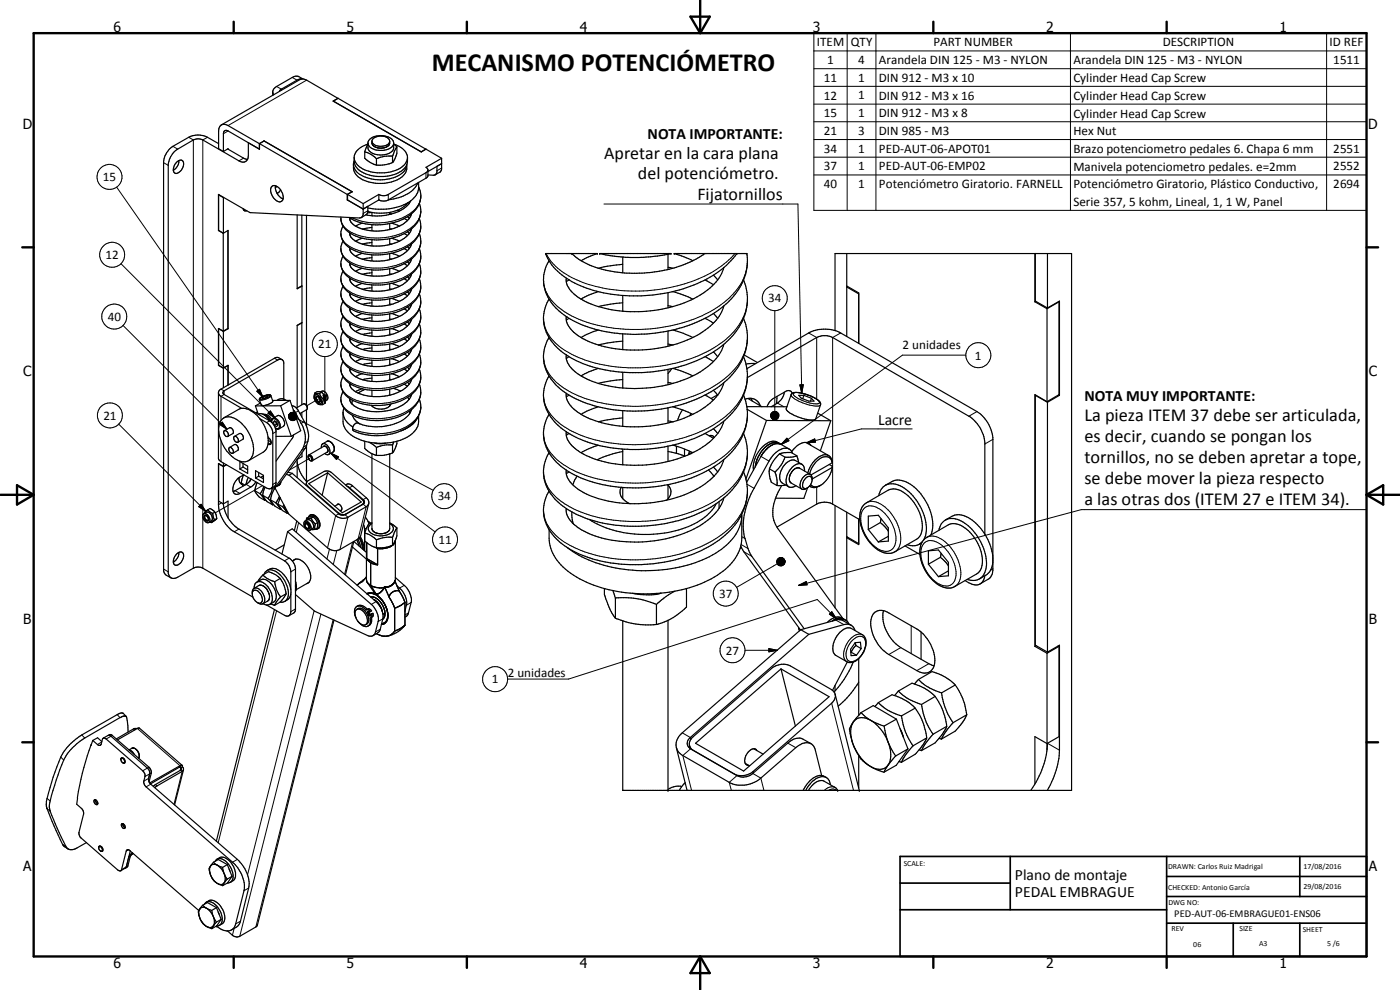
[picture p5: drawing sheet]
<svg xmlns="http://www.w3.org/2000/svg" width="420mm" height="297mm" viewBox="0 0 420 297" stroke-linecap="round" stroke-linejoin="round" font-family="sans-serif">
<defs><g id="words">
<text font-size="7.9" x="129.6" y="21.4">MECANISMO POTENCIÓMETRO</text>
<g font-size="5.5">
<text x="325.4" y="126.4">La pieza ITEM 37 debe ser articulada,</text>
<text x="325.4" y="132.8">es decir, cuando se pongan los</text>
<text x="325.4" y="139.1">tornillos, no se deben apretar a tope,</text>
<text x="325.4" y="145.3">se debe mover la pieza respecto</text>
<text x="325.4" y="151.6">a las otras dos (ITEM 27 e ITEM 34).</text>
</g>
<g font-size="5.4">
<text x="181.3" y="47.7">Apretar en la cara plana</text>
<text x="191.5" y="53.8">del potenciómetro.</text>
<text x="209.3" y="60">Fijatornillos</text>
</g>
<g font-size="4.7">
<text x="194.3" y="41.7">NOTA IMPORTANTE:</text>
<text x="325.4" y="120.4">NOTA MUY IMPORTANTE:</text>
<text x="263.5" y="127.6">Lacre</text>
<text x="304.6" y="263.9">Plano de montaje</text>
<text x="304.6" y="269.3">PEDAL EMBRAGUE</text>
</g>
<g font-size="4.2">
<text x="34" y="9.6">6</text>
<text x="104" y="9.6">5</text>
<text x="174" y="9.6">4</text>
<text x="244" y="9.6">3</text>
<text x="314" y="9.6">2</text>
<text x="384" y="9.6">1</text>
<text x="6.8" y="38.7">D</text>
<text x="410.6" y="38.7">D</text>
<text x="7" y="112.9">C</text>
<text x="410.8" y="112.9">C</text>
<text x="7" y="187.1">B</text>
<text x="410.8" y="187.1">B</text>
<text x="7" y="261.4">A</text>
<text x="410.8" y="261.4">A</text>
<text x="34" y="290.4">6</text>
<text x="104" y="290.4">5</text>
<text x="174" y="290.4">4</text>
<text x="244" y="290.4">3</text>
<text x="314" y="290.4">2</text>
<text x="384" y="290.4">1</text>
</g>
<g font-size="3.9">
<text x="245.1" y="13.9">ITEM</text>
<text x="255.3" y="13.9">QTY</text>
<text x="280.1" y="13.9">PART NUMBER</text>
<text x="348.9" y="13.9">DESCRIPTION</text>
<text x="399" y="13.9">ID REF</text>
<text x="248.2" y="19.2">1</text>
<text x="257.5" y="19.2">4</text>
<text x="263.8" y="19.3">Arandela DIN 125 - M3 - NYLON</text>
<text x="322.1" y="19.3">Arandela DIN 125 - M3 - NYLON</text>
<text x="400.1" y="19.2">1511</text>
<text x="247.3" y="24.6">11</text>
<text x="247.3" y="29.9">12</text>
<text x="257.5" y="24.6">1</text>
<text x="257.5" y="29.8">1</text>
<text x="263.8" y="24.6">DIN 912 - M3 x 10</text>
<text x="263.8" y="29.9">DIN 912 - M3 x 16</text>
<text x="322.1" y="24.6">Cylinder Head Cap Screw</text>
<text x="322.1" y="29.9">Cylinder Head Cap Screw</text>
<text x="247.3" y="35.2">15</text>
<text x="257.5" y="35.2">1</text>
<text x="263.8" y="35.2">DIN 912 - M3 x 8</text>
<text x="322.1" y="35.3">Cylinder Head Cap Screw</text>
<text x="247.3" y="40.5">21</text>
<text x="257.5" y="40.5">3</text>
<text x="263.8" y="40.5">DIN 985 - M3</text>
<text x="322.1" y="40.5">Hex Nut</text>
<text x="247.3" y="45.8">34</text>
<text x="257.5" y="45.8">1</text>
<text x="263.8" y="45.8">PED-AUT-06-APOT01</text>
<text x="322.1" y="45.9">Brazo potenciometro pedales 6. Chapa 6 mm</text>
<text x="400.1" y="45.8">2551</text>
<text x="247.3" y="51.1">37</text>
<text x="257.5" y="51.1">1</text>
<text x="263.8" y="51.1">PED-AUT-06-EMP02</text>
<text x="322.1" y="51.2">Manivela potenciometro pedales. e=2mm</text>
<text x="400.1" y="51.1">2552</text>
<text x="30.9" y="54.4">15</text>
<text x="247.3" y="56.4">40</text>
<text x="257.5" y="56.4">1</text>
<text x="263.8" y="56.5">Potenciómetro Giratorio. FARNELL</text>
<text x="322.1" y="56.5">Potenciómetro Giratorio, Plástico Conductivo,</text>
<text x="400.1" y="56.4">2694</text>
<text x="322.1" y="61.8">Serie 357, 5 kohm, Lineal, 1, 1 W, Panel</text>
<text x="31.7" y="77.8">12</text>
<text x="230.5" y="90.7">34</text>
<text x="32.3" y="96.3">40</text>
<text x="95.5" y="104.5">21</text>
<text x="270.9" y="104.7">2 unidades</text>
<text x="292.6" y="107.9">1</text>
<text x="31" y="125.9">21</text>
<text x="131.4" y="150.2">34</text>
<text x="131.6" y="163.1">11</text>
<text x="215.8" y="179.4">37</text>
<text x="217.8" y="196.4">27</text>
<text x="152.4" y="203.2">2 unidades</text>
<text x="147.6" y="205">1</text>
</g>
<text font-size="3.1" x="352.4" y="275.2">PED-AUT-06-EMBRAGUE01-ENS06</text>
<g font-size="2.4">
<text x="271.2" y="259.7">SCALE:</text>
<text x="350.6" y="260.8">DRAWN: Carlos Ruiz Madrigal</text>
<text x="391.2" y="260.6">17/08/2016</text>
<text x="350.6" y="267.1">CHECKED: Antonio García</text>
<text x="391.2" y="266.7">29/08/2016</text>
<text x="350.6" y="271.4">DWG NO:</text>
<text x="351.6" y="279.3">REV</text>
<text x="372" y="279.4">SIZE</text>
<text x="391" y="279.6">SHEET</text>
<text x="358.1" y="284.1">06</text>
<text x="377.9" y="283.8">A3</text>
<text x="398.3" y="283.8">5 /6</text>
</g>
</g></defs>
<g fill="none" stroke="#000" stroke-width=".3">
<path d="M244.3 9.9h165.8v53.2h-165.8zM244.3 15.3h165.8M254.2 9.9v53.2M262.9 9.9v53.2M321.3 9.9v53.2M398.1 9.9v53.2M68.4 39.3l-1.4 .8M83 26l1.4 .8v.3M87.7 23.2l1.4 .8M92 24l-23.6 13.7M244.3 20.6h165.8M244.3 25.9h165.8"/>
<path d="M244.3 31.2h165.8M244.3 36.5h165.8M35 56.1l43.9 63M49.1 48.8l1.4 .8M51.9 43.9l1.4 .8M56.6 41.2l1.4 .8v128.5M62.3 41.2l-1.4 .8v112.5M73.1 47.5l-1.4 .8M83 57.8l.3 .2M111.6 42.9a2.28 2.28 0 0 0 2.9 1.5 2.21 2.21 0 0 0 2.5-1.5M116.5 58.3v1.7M126.3 58.8a7.6 7.6 0 0 1-5.2 6.4l-3.2 1.1-4 .6-3.9-.2-2.7-.7-1.7-.7"/>
<path d="M127.8 51.8v1.7M132.5 50.4l-1.4 .8M244.3 41.9h165.8M244.3 47.2h165.8M244.3 52.5h165.8M36.3 79.1l46.3 46.3M110.4 63.2l-1.4 .9M126.3 63.3a7 7 0 0 1-4.4 6 19.1 19.1 0 0 1-11.1 2 10.6 10.6 0 0 1-8.2-4.2l-.3-1.5M126.3 67.9a7.7 7.7 0 0 1-5.3 6.4 20.2 20.2 0 0 1-11.3 1.3 9 9 0 0 1-7.2-4.3l-.2-1.2M126.3 72.3a7.9 7.9 0 0 1-5.3 6.5 20.4 20.4 0 0 1-6.7 1.6h-2.3a12.7 12.7 0 0 1-9-3.7l-.5-.9-.2-1.2M126.3 76.9a7.9 7.9 0 0 1-5.3 6.5 19.6 19.6 0 0 1-14.8 .3l-.4-.2a5.2 5.2 0 0 1-3.5-4.4M163.9 76.1a17.3 17.3 0 0 0 9.2 7.9 48.1 48.1 0 0 0 41.9-3.1l3-2.3 2.5-2.5"/>
<path d="M181.3 61.2h58.2l1.1 56.8M224.3 78.2a16.2 16.2 0 0 1-6.9 12.5 42.7 42.7 0 0 1-22.2 8l-6 .1a45 45 0 0 1-15.5-3l-2.2-1a17 17 0 0 1-7.5-7l-.6-1.5-.3-2.3M36.9 97.6l31.2 31.2M126.3 81.4a6.8 6.8 0 0 1-4.4 6 18.1 18.1 0 0 1-17.6-.3 4.4 4.4 0 0 1-2-3.4M126.3 85.9a8 8 0 0 1-5.3 6.5 18.9 18.9 0 0 1-16-.3l-1.8-1.5a3.6 3.6 0 0 1-.9-2.4M126.3 99.5a7.7 7.7 0 0 1-5.3 6.4 20.2 20.2 0 0 1-11.3 1.4 9 9 0 0 1-7.2-4.4l-.2-1.2M126.3 90.4a8.5 8.5 0 0 1-6.3 6.9 20.7 20.7 0 0 1-11.4 .7l-1.5-.4a6.2 6.2 0 0 1-4.8-4.9M126.3 95a7.4 7.4 0 0 1-4.9 6.2 19.5 19.5 0 0 1-11.1 1.7 10.5 10.5 0 0 1-7.7-4.2l-.3-1.5M224.3 89.7a17.4 17.4 0 0 1-8.5 13.6 39.3 39.3 0 0 1-13.2 5.7l-6.7 1.1-7.4 .3a37.4 37.4 0 0 1-20.7-6.5 12.4 12.4 0 0 1-4.1-5.3l-.4-1.5-.2-1.6M232.5 93.2v32.7M242.7 99.9l2.4 1.4v18.5M252.3 99.9l-2.4 1.4v50"/>
<path d="M66.3 116.8l1 .5v1.1l-1 .5v7.3M77.1 117.4l.8-.6 1 2.3zM78.1 119.5l1.2-.8 1.8-.1a3.5 3.5 0 0 1-3.1 1.1zM81.3 118.8l-.7 .6-1.2 .5h-1.6M81.3 118.7v.1M82.4 107.5l.9 .5M95.9 119.5l-3.8 2.3M97 118.5h1l-.5 2.5zM97.5 107v14M126.3 104a7 7 0 0 1-4.4 6l-.5 .2a20.3 20.3 0 0 1-7.1 1.9h-2.3a12 12 0 0 1-9.2-4.1l-.5-1.8M126.3 117.5a7.4 7.4 0 0 1-4.9 6.2 18.1 18.1 0 0 1-17.1-.5 4.5 4.5 0 0 1-2-3.4M126.3 108.5a7.9 7.9 0 0 1-5.3 6.5l-4.4 1.3-4.6 .3a12 12 0 0 1-9.2-4l-.5-1.9"/>
<path d="M126.3 113a7.2 7.2 0 0 1-4.4 6 18.1 18.1 0 0 1-17.6-.3 4.4 4.4 0 0 1-2-3.4M224.3 101.3a13.9 13.9 0 0 1-2.1 7l-1.1 1.8a23.9 23.9 0 0 1-5.8 5.1l-2.2 1.3a46.8 46.8 0 0 1-17.9 5.2 46.3 46.3 0 0 1-20.9-2.7l-2.8-1.2a14.1 14.1 0 0 1-8.3-9.6l-.1-1.2M224.3 112.8a17.3 17.3 0 0 1-8.5 13.6 47.1 47.1 0 0 1-29.5 6.9 41.5 41.5 0 0 1-12.6-3 22.8 22.8 0 0 1-6.6-4 10.7 10.7 0 0 1-4-7.8M237.4 118.4a2.98 2.98 0 0 0 2.2 1.9l1.3 .6a9.8 9.8 0 0 0 5.2 .8l.1-.2M238.1 118.1a2.53 2.53 0 0 1 2.5-.1 12.4 12.4 0 0 1 4.9 2.1 .54 .54 0 0 1 .4 .7 .54 .54 0 0 1-.6 .4 10.8 10.8 0 0 1-7.2-2.8zM240.1 115.5l1-.1-.5 2.6zM289.8 106.6h-19l-36.4 26.7M35.6 127.3l26.2 26.1M66 127.4l.7-.7 1.4 2.1zM66.3 132.2v6.3M66.7 126.7l1.4 2.1-2.1-1.4zM80.4 124l.7-.7 1.5 2.1z"/>
<path d="M80.9 126.3l-.9 .5M81.4 132.8l-.9 .5M81.6 126.7v-.5a.73 .73 0 0 1 .5-.6 .73 .73 0 0 1 .8 .3 1.88 1.88 0 0 1 .6 2.7l-.9-.2M81.9 125.5a2.11 2.11 0 0 1 1.9 3.2M82.8 129.5l-.9 .6M86.8 124.4l-.2 .5zM86.8 124.4l-.2 .7zM86.8 124.4l-.1 1zM86.8 124.4v1.2zM86.8 124.4l.2 1.5-.2-.3zM86.8 124.4l.4 1.6-.2-.1zM86.8 124.4l.6 1.8-.2-.2z"/>
<path d="M86.8 124.4l.9 1.8h-.3zM86.8 124.4l1.2 1.8h-.3zM86.8 124.4l1.5 1.8h-.3zM86.8 124.4l1.7 1.6-.2 .2zM86.8 124.4l1.9 1.5-.2 .1zM86.8 124.4l2.1 1.2-.2 .3zM86.8 124.4l2.3 1-.2 .2zM86.8 124.4l2.3 .7v.3zM86.8 124.4l2.3 .5v.2zM86.8 124.4l2.3 .2v.3zM86.8 124.4h2.2l.1 .2zM86.8 124.4l2-.3 .2 .3z"/>
<path d="M86.8 124.4l1.8-.4 .2 .1zM86.8 124.4l1.6-.6 .2 .2zM86.8 124.4l1.3-.7 .3 .1zM86.8 124.4l1.3-.7zM86.8 124.4l1.1-.7zM86.8 124.5h2.3M86.8 124.2h2.2M86.9 124.1l.2-.1-.3 .4zM86.9 124.1l-.1 .3zM87.1 124l.2-.2-.5 .6zM87.3 123.8l.3-.1-.8 .7zM89 125.5l41 21.6"/>
<path d="M89.6 123.3l-1 .5M91.3 126.5l-.9 .5M91.6 134.5l-1 .5M92 133.6l-.9 .5M92.4 132.4l-.9 .5M93 137.5l-6.2 3.6M97.1 133.9a1.15 1.15 0 0 1 1.2 .6 1.15 1.15 0 0 1-.1 1.2l-.1 .1M97.1 133.9v.1M97.2 133.9a1.19 1.19 0 0 1 1 1.7M98.1 132.5a2.09 2.09 0 0 1 1.8 3.1M99.3 136l2.3 1.1-.6 .8zM99.3 136l31.3 23.6"/>
<path d="M126.3 122a7.6 7.6 0 0 1-5.1 6.4l-2.3 .9-2.5 .6a18.4 18.4 0 0 1-10.6-1.2M224.3 124.3a16.2 16.2 0 0 1-6.5 12.1 41.7 41.7 0 0 1-22.6 8.3 44.3 44.3 0 0 1-24.2-4.1 17.1 17.1 0 0 1-6.1-5.2 8.8 8.8 0 0 1-1.8-5.4M224.3 135.8a17.1 17.1 0 0 1-7.9 13.2 44.3 44.3 0 0 1-24.2 7.5h-3a36.4 36.4 0 0 1-21.4-6.5 10.7 10.7 0 0 1-4.7-8.4M228.4 136.9l2.4 1.4M231.3 124.5l1.2 1.4-1.2-1.1zM231.3 124.8l1.2 1.1-1.2-.9zM231.3 125l1.2 .9zM231.3 124.2l1.2 1.7-1.2-1.4zM231.4 125.3l1.1 .6zM231.5 124l.2-.2 .8 2.1zM231.5 124l1 1.9-1.2-1.7zM231.6 125.5l.9 .4z"/>
<path d="M231.7 123.8l.1-.2 .7 2.3zM231.8 125.6l.7 .3zM231.8 123.6l.3-.1 .4 2.4zM232 125.8l.5 .1zM232.1 123.5l.3-.1 .1 2.5zM232.2 125.9h.3zM232.4 123.4h.3l-.2 2.5zM232.5 125.9l.6-.1zM232.5 125.9l.8-.3zM232.5 125.9l1-.4zM232.5 125.9l1.1-.6zM232.5 125.9l1.2-.9z"/>
<path d="M232.5 125.9l1.3-1.1-.1 .2zM232.7 123.4l.2 .1-.4 2.4zM232.9 123.5l.3 .1-.7 2.3zM233.2 123.6l.2 .2-.9 2.1zM233.3 120.9l2 1.1M233.4 123.8l.2 .2-1.1 1.9zM233.6 124l.1 .2-1.2 1.7zM233.7 124.2l.1 .3-1.3 1.4zM233.8 124.5v.3l-1.3 1.1zM236.2 131.5l.6 .7-2.4 1.1zM242.2 132.8l2.3-1.1 .2 1zM273.8 128.7h-15.3l-16.3 4.1"/>
<path d="M293.2 123.5l-2.4 1.4M298 131.8l-2.4 1.4M59.6 152l.8-.7 1.4 2.1zM60.4 151.3l1.4 2.1-2.2-1.4zM60.9 155.2v15.3M66.5 150.9l-.9 .5M70.6 147.2l1.4 .8M71.7 158.7l-1.4 .9M73.9 145.3l1.4 .8M78.8 145.7l-14.2 8.2M82.8 144.8l-.9 .5M83.6 145.5l-.9 .6"/>
<path d="M89.6 156.8l-.7 2.9M91.8 156.9a1.13 1.13 0 0 1 1 1.7M92.4 145.9v.1M101.6 153.9l-.1 .2M101.7 154.2l-1 .5-2.4 9.7M103.5 154.4l.9 .8-2.4 9.7M105.8 145.8l-.9 .5M109 151.3l.9 .8-2.4 9.6M109.9 149.4l-.9 .7M110 158.4l-.6 .3M111.6 158.6a3.1 3.1 0 0 0 4.4 1.2l.7-.5 .3-.7M224.2 145.3l2.1 1.2"/>
<path d="M224.3 147.4a17.4 17.4 0 0 1-8.5 13.5 46.8 46.8 0 0 1-28.1 7 35 35 0 0 1-19.9-6.4l-1.1-1a10.4 10.4 0 0 1-3.6-7.4M239.9 140.5a2.9 2.9 0 0 0-3 3l.2 1.1 .3 .3M245.1 146.2v5.1M259.3 152.6a3.4 3.4 0 0 1 4.6 .1 11 11 0 0 1 4.8 10.5 2.99 2.99 0 0 1-4.8 1.6 11.3 11.3 0 0 1-5.5-10.3l.2-.9zM260.1 150.8a5 5 0 0 1 5.5 1.3 12.5 12.5 0 0 1 4.5 11.4l-.4 .9-1.1 1.2M409.9 152.9h-85.4l-84.8 22.7M49.1 170.7l1.4 .9M77.7 175.7a2.47 2.47 0 0 1 2.9 2.1 2.14 2.14 0 0 1-.3 2.5M86.8 167.5l-1.4 .8M88.7 170.7l-1.4 .9M98.9 164.8l-.8 2.9M101.1 165.2l-1.1 4.2"/>
<path d="M105.8 162.7l-2.4 9.6M121.3 175.6l-1.4 .8M222.4 163.4l2.1 1.2M222.6 161l1 .6M223.2 165.5l2.4 1.4M233.1 168.5l2.3-.6-2.3 .9zM233.1 168.3l2.3-.4-2.3 .6zM233.1 168.8l2.3-.9-2.2 1.2zM233.2 168l2.2-.1-2.3 .4zM233.2 169.1l2.2-1.2-2.1 1.4zM233.2 167.9h2.2M233.2 169.2l-12.1 7"/>
<path d="M233.3 169.3l2.1-1.4-1.9 1.6zM233.4 167.8l.1-.2 1.9 .3zM233.4 167.8l2 .1-2.2 .1zM233.5 169.5l1.9-1.6-1.6 1.8zM233.5 167.6l.3-.2 1.6 .5zM233.8 167.4l.2-.1 1.4 .6zM234 167.3h.3l1.1 .6zM234.3 167.3l1.1 .6zM234.6 167.3l.8 .6zM234.9 167.4l.5 .5zM235.1 167.6l.3 .3zM235.4 167.9l-1.4 1.9-.2-.1z"/>
<path d="M235.4 167.9l-1.1 1.9h-.3zM235.4 167.9l-.9 1.9h-.2zM235.4 167.9l-.6 1.8-.3 .1zM235.4 167.9l-.4 1.7-.2 .1zM235.4 167.9l-.2 1.5-.2 .2zM235.4 167.9l-.2 1.5zM235.4 167.9v1.3zM235.4 167.9l.1 1.1zM235.4 167.9l.2 .8zM235.4 167.9l.2 .5zM235.4 167.9l.1 .3zM239.7 175.6l2.3-1.1 .2 1z"/>
<path d="M277.4 162.9a4.1 4.1 0 0 1 5.4 .8 11 11 0 0 1 3.9 9.9 2.99 2.99 0 0 1-4.8 1.7 11.2 11.2 0 0 1-5.5-10.4l.3-.9zM278.1 161.2a4.9 4.9 0 0 1 5.5 1.3 12.3 12.3 0 0 1 4.5 11.4l-.6 1.2-.9 .8M298 170.7l-.7 .4M83 183.3l-17.5 69.6M88.7 182.7l-1.4 .8M94.3 183.3l-20 79.2M96.3 184.3l-24.3 96.6M100 185.9l-23.2 92.2M110.5 182.7l-.4 .2M112.8 180.5l-1.3 .9M114.1 188.8l-1.4 .8M114.9 185.7l-1.4 .8"/>
<path d="M122.6 183.9l-1.1 .6M123.4 180.8l-1.4 .8M223.6 195.1h9.6M230.7 194.6l2.5 .5-2.5 .5zM249.6 183.6l1.4 2.1-2.1-1.4zM250.9 186.1l2.4 1.3M251 185.7l-5.7-5.8-74.7 23.9h-18.3M255.4 192.6a2.9 2.9 0 0 1 3.8-1.3 4.2 4.2 0 0 1-.6 5.1 3.8 3.8 0 0 1-3.6 2 3 3 0 0 1-.6-4.1zM258.8 190.5a3.8 3.8 0 0 0-4.4 2.2 5.5 5.5 0 0 0-.7 5.5l.5 .3M270.3 194.3l-3.6 2.1M273.5 187.7v8.4M278.8 199.1l-3.6 2.1"/>
<path d="M35.2 214.4l.8 .9M40.1 218.7l.4 .3M41.2 218.6l12.8 11.1-.1 .5M204.8 219.9l2.4 1.4 .1 .5M249.6 211l6.5 26.2M14.1 239.6l1 .7M18.2 227.2l.9 .8M23.2 239.3h.1M23.3 239.3l-.1 .2M24.5 220.5l.9 .9M28.6 239.9v.2M30.5 222.6l-1.3 .8"/>
<path d="M33.3 220.9l-1.4 .8M33.7 220.7l-.4 .2M36.3 227.8a.61 .61 0 0 1 .7-.5 .61 .61 0 0 1 .5 .7 .53 .53 0 0 1 .1 .7 .53 .53 0 0 1-.7 .2M39.6 224.5a1.88 1.88 0 0 1 2.1 1.7l-.1 1.3M44.2 230.5l-1.4 .8M44.6 233.6l-1.4 .8M44.7 230.2l-.4 .3M44.8 234.7l.2 .3M45.2 235.3l-1.4 .8M45.4 231.9l-1.9 1.1M46.7 235.4l.4 .4M54 230.1l.3 .3-.3 .7"/>
<path d="M54.3 231.1l.4 .3-2.5 9.9M207.3 224.7l-2.4 2 2.6 10.5M221.2 232.7l-2.3 2 .6 2.5M225.9 232.1l2.4 1.4 1 3.7M226 231.5l.1 .4M236.4 223l2.4 1.3M248.6 237.2a1.86 1.86 0 0 1 2.4 0M250.6 236.3a2.89 2.89 0 0 0-3.2 .9M314.4 223l3.6 2.1M14.1 242.7l1 .7M18.8 253.4l1 .5M29.2 241.1l.1 .1"/>
<path d="M29.6 254.3l.1-.4a.93 .93 0 0 1 1.1 .5 .93 .93 0 0 1-.2 1.1l-.3-.1M36.9 247.1v.2M37.4 248.3h.1M38.4 259.8l-1.9 1.1M38.6 255l-.7 .4M39.1 257l-.5 .3M39.8 255.9l-.1 .4M71.2 257.9l-1.4 .8M70.3 278.6l-.5 2M72.2 276.4l-1.5 .8M74.6 266.4l-1.4 .9"/>
<circle cx="32.9" cy="53.1" r="3.7"/>
<circle cx="33.6" cy="76.5" r="3.7"/>
<circle cx="34.3" cy="95" r="3.7"/>
<circle cx="232.5" cy="89.5" r="3.8"/>
<circle cx="97.5" cy="103.2" r="3.8"/>
<circle cx="293.6" cy="106.6" r="3.8"/>
<circle cx="33" cy="124.6" r="3.7"/>
<circle cx="133.3" cy="148.9" r="3.8"/>
<circle cx="133.6" cy="161.8" r="3.7"/>
<circle cx="217.8" cy="178.1" r="3.7"/>
<circle cx="219.8" cy="195.1" r="3.8"/>
<circle cx="148.6" cy="203.8" r="3.7"/>
</g>
<g fill="none" stroke="#000" stroke-width=".35">
<path d="M81.9 27.9l.2 .5M90.7 23.7l-1.6 .3-4.7 2.8-.5 .6M90.9 23.7a2.58 2.58 0 0 0-2.6-.8l-5.3 3.1-.8 .6a2.23 2.23 0 0 0-.3 2M101.4 29.5l-1.4 .8 26.4 15.3 1.4-.9 4.7 2.8M101.4 29.5l-9.4-5.5-.9-.3h-.9l-23.7 13.8M101.4 29.5h.1M101.5 29.5l-1.5 .9M101.5 29.5l26.3 15.2M53 48.6a1.11 1.11 0 0 1 1.2-.5 1.11 1.11 0 0 1 .9 .9 3.1 3.1 0 0 1-2.3 3.1 1.64 1.64 0 0 1-.4-2.6zM53.7 48.2a3.3 3.3 0 0 1-1.7 2.9M65.6 43.1l-3.3-1.9a6.2 6.2 0 0 0-5.7 0l-4.7 2.7a6.4 6.4 0 0 0-2.8 4.5l.1 123.3a3 3 0 0 0 2.1 1.7M65.7 58.4l1.3 .9"/>
<path d="M67 45.5l-1.4-.9v-5.3a1.73 1.73 0 0 1 .9-1.8 1.73 1.73 0 0 1 1.9 .2l35.8 20.6M67 59.3v10.7M67.1 59.2l-.1 .1M68.4 44.7l4.7 2.8 1.2 .3M68.4 44.7l-1.4 .8M77.8 44.7l-9.4-5.4-.6-.2-.6 .3-.2 .7v5.4M77.9 44.7l-3.4-1.9v3.9a1.74 1.74 0 0 1-.8 1.7 1.74 1.74 0 0 1-2-.1l-10.8-6.3a3.1 3.1 0 0 0-2.9 0l-4.7 2.7a6.6 6.6 0 0 0-2.8 4.5v122.8a1.71 1.71 0 0 0 1 1.5 1.71 1.71 0 0 0 1.8-.3l4.7-2.7a3.1 3.1 0 0 1 2.9 0l15 8.7M77.9 43.1v1.6M77.9 44.7h-.1M79.2 42.3l26.5 15.2-1.4 .8M79.2 42.3h.1M79.3 42.3l-1.5 .8v1.6"/>
<path d="M82.7 55.8v.9l.5 1.4M82.7 55.8l-.3-.1a1.34 1.34 0 0 0-1.1 2 3.5 3.5 0 0 0 2.8 2.9 1.8 1.8 0 0 0 .6-2.8l-.9-1.3-.8-.6M82.7 55.8l.3 .1M83 55.9l-.4 .5M83.2 58.1l.9 1.1 .9 .5M84.2 57l-1 1M104.2 60l4.8 2.7M104.2 58.3v1.7M104.3 59.9l-.1 .1M104.3 58.3l4.7 2.8M104.3 58.3v1.7l4.7 2.7M105.7 57.5v.1"/>
<path d="M105.7 57.5l-1.5 .8M106.3 48.3l-.2 .8a4.7 4.7 0 0 0 4 5.3 10.8 10.8 0 0 0 11.2-2l.3-.4a3.8 3.8 0 0 0 .5-2.6 4.9 4.9 0 0 1-4 3.9 11.3 11.3 0 0 1-11.2-1.9l-.7-1.2-.1-.8M109.5 45.6l.4 .1a6.9 6.9 0 0 1 3.1 1.9M109.5 45.6v1.9l1.7 1.3 1.8 .7M110.4 43.2a5.2 5.2 0 0 0-4.1 4 5.6 5.6 0 0 0 5 4.4l1.9 .3h2.1a7.9 7.9 0 0 0 6.8-3.6l.2-.8M110.4 43.2l-.9 2.4M111.1 41.7a5.3 5.3 0 0 1 6.9 .5l.1 2.3a4.3 4.3 0 0 1-5.2 1.9l-1.2-.4-1.2-1.2-.1-2.1zM111.6 42.4a1.74 1.74 0 0 0 1.7 2 2.93 2.93 0 0 0 3.7-1.5v-.5M111.9 41.7l.3-.3a4.1 4.1 0 0 1 3.5-.3 1.34 1.34 0 0 1 1.3 1.4 1.34 1.34 0 0 1-1.5 1.2 2.83 2.83 0 0 1-3.9-1.4zM113 47.6v1.9M113.7 58.3l-4.7 2.8M113.7 60l-4.7 2.7"/>
<path d="M113.7 58.3v1.7M117.8 46.9a9.8 9.8 0 0 0-4.8 .7M117.8 48.8l-.3 .1a9.6 9.6 0 0 1-4.5 .6M117.8 46.9v1.9M118.1 43a3.1 3.1 0 0 1-3.1 2.1 4.7 4.7 0 0 1-4.3-1.4l-.3-.5M118.1 43.3l1 .8M118.1 43.2a4.8 4.8 0 0 1 4.1 5.9 6.5 6.5 0 0 1-5.8 3.7 10.1 10.1 0 0 1-9.6-2.8l-.5-1.2v-1.5M119.1 44.1l-1.3 2.8M119.1 44.1v1.9l-.5 1.4-.8 1.4M125.4 54.9a9.3 9.3 0 0 1-7.2 4.8l-1.5 .2M125.6 54.7a5.8 5.8 0 0 1-3.3 6.2M125.6 56a6.7 6.7 0 0 1-2.9 8.8l-.4 .2"/>
<path d="M127.8 44.7v.1M127.8 44.7l-1.4 .9M128.4 51.1l-.3 .6-11.6 6.6a2.79 2.79 0 0 1-2.8 0M131.1 49.9v1.9a.95 .95 0 0 1-1.1 .8l-1.6-.1M132.5 47.5v3.5l-.3 .6-1.6 .9M132.5 49.1l-4.1 2.4M132.5 47.5l-4.7 2.7 .6 .7v1.9l-.4 .5-11.5 6.7a3.1 3.1 0 0 1-2.8 0M65.6 69.2l1.4 .8M67 70v29.4l1.4-.8M67 70h.1M67 70l1.4-.9v29.5M73 62.6l.4 .7 .7-.1"/>
<path d="M89.2 64.5v22.2l1.4-.8M90.6 64.6v21.2l-1.4 .7M92 64.6v57M102.3 65.1a5.2 5.2 0 0 0 3 5M102.9 67.9a5.1 5.1 0 0 0 3.3 7.2 17.3 17.3 0 0 0 11.3 .9M102.9 72.3a4.8 4.8 0 0 0 2.3 6.8 17.2 17.2 0 0 0 12.3 1.4M102.9 76.9a5 5 0 0 0 2.8 7 16.2 16.2 0 0 0 8.5 1.6l3.3-.5M104.8 65.2l1.8 1.1 2.1 .7M105 65.4a3.7 3.7 0 0 0 3 3.1l.7 .2M105 69.9a3.7 3.7 0 0 0 2.7 3l1 .3M105 74.4a3 3 0 0 0 2.4 2.8l1.3 .6M105 78.9a2.82 2.82 0 0 0 2.1 2.7l1.6 .7"/>
<path d="M105.3 70.1a15.8 15.8 0 0 0 9.7 1.8l2.5-.4M105.3 65.6l-.3 .2M105.3 70.1l-.3 .2M105.3 74.6l-.3 .2M105.3 79.1l-.3 .2M108.7 67l3 .4M108.7 76l-2 .9M108.7 71.5l-2 .8M108.7 77.8l3 .5M108.7 67l-2 .9M108.7 73.2l3 .6M108.7 68.7l3 .6"/>
<path d="M109 62.7l1.4-.8-.1 2.1-1.9 1.3M109 61.1v3.2l-.5 .9-.6 .2-32.8-1.6-9.5-5.5v10.9M110.3 63.9l1.3-.1v1M111.6 67.4v1.9M111.6 71.9v1.9M111.6 76.5v1.8M111.6 68.2l-2.9 .5M111.6 72.8l-2.9 .4M111.6 77.3l-2.9 .5M113.6 60.1h.3M117 63.8v.5M117 67.1v1.8"/>
<path d="M117 71.6v1.8M117 76.1v1.8M117 64.1l.5 .1M117 68.6l.5 .1M117 73.2h.5M117 77.6l.5 .2M117.5 76l2.4 .9M117.5 71.5l2.4 .8M117.5 67l2.4 .9M119.3 63l.6 .3M121.3 65.6l1 .6M121.3 70.1l1 .6"/>
<path d="M121.3 74.6l1 .6M121.3 79.1l1 .6M121.9 61.4l.4 .2M122.3 78.6l.5 .5M122.3 74l.5 .6M122.3 69.5l.5 .6M122.3 65l.5 .6M122.3 65a17.8 17.8 0 0 1-10.1 2.4h-.5M122.3 60.9a11.5 11.5 0 0 1-10.6 2.9l-1.3-.4M122.3 60.9a17.5 17.5 0 0 1-11.9 1.5M122.5 60.7l.3 .4M122.8 70.1a12.6 12.6 0 0 1-8.9 3.7h-2.2"/>
<path d="M122.8 61.1a13.4 13.4 0 0 1-10.5 3.7l-2.5-.3M123.3 60.2l-.5 .9M123.5 77.7a7.6 7.6 0 0 1-5.1 4.3l-3.5 .8h-3.2M123.5 73.2a4.5 4.5 0 0 1-1.9 2.6 13.9 13.9 0 0 1-7.7 2.6l-2.2-.1M123.5 68.6l-.7 1.5M123.5 64.1a7.5 7.5 0 0 1-5.1 4.4l-3.1 .7-3.6 .1M125.8 79.1a7.1 7.1 0 0 1-4.1 8.8l-1.7 .9-2.5 .7M125.8 65.6a7.1 7.1 0 0 1-4.1 8.8l-2.3 1-1.9 .6M125.8 70.1a6.9 6.9 0 0 1-3.6 8.5l-2.2 1.1-2.5 .8M125.8 74.6a6.9 6.9 0 0 1-3.6 8.5 13.7 13.7 0 0 1-4.7 1.9M125.8 61.1a7.1 7.1 0 0 1-3.8 8.7l-2.2 1-2.3 .7M164.7 78.2a10.8 10.8 0 0 0 0 11.5"/>
<path d="M164.7 78.2l-1-2.1h15.5l-3.2 1.2-1.6 .9M171.7 76.1a16 16 0 0 0 6.4 3.9 33.8 33.8 0 0 0 9.3 1.9 38.1 38.1 0 0 0 24.1-5.8M180 76.1h21.4l-4.1 .7-5.5 .5-6.7-.3zM186.9 77.1v4.7M186.9 79.3l-4.7 .6-2.6 .6M200.5 76.3v4.6M207.9 78.2l-5.6-2.1h21.8a17.7 17.7 0 0 1-7.9 16.5 44.6 44.6 0 0 1-30.2 7.5l-4.7-.7a26.8 26.8 0 0 1-15.6-8.3l-1-1.4M221.1 76.1a28.3 28.3 0 0 1-12.9 9.4 46.7 46.7 0 0 1-34.9-.2 19.9 19.9 0 0 1-8.6-7.1M254.1 76.1v9.7l3.6 2.1v15.1M310.6 76.1v14.5M310.7 76.1v14.2l3.7 2.1M314.4 76.1v16.3"/>
<path d="M65.7 98.6h-.1M67 99.4l-1.4-.8v11M67 99.4v11M68.4 98.6h.1M68.4 98.6l-1.4 .8M90.5 96.9h.1M90.5 85.8l.1 .1M90.6 96.9v24.6M90.6 96.9l-1.4 .8M90.6 85.9v10.9l-1.4 .8v24.7M102.9 81.4a5 5 0 0 0 2.8 7 17.5 17.5 0 0 0 11.8 1.1M102.9 85.9a4.8 4.8 0 0 0 2.3 6.7 17.2 17.2 0 0 0 12.3 1.5"/>
<path d="M102.9 90.4a4.8 4.8 0 0 0 2.3 6.8 17.5 17.5 0 0 0 12.3 1.4M102.9 95a5.2 5.2 0 0 0 3.3 7.2 16.3 16.3 0 0 0 6.6 1.4l4.7-.5M102.9 99.5a5 5 0 0 0 2.8 7 16.8 16.8 0 0 0 11.8 1.1M105 83.4a3.4 3.4 0 0 0 2.7 3l1 .4M105 88a2.55 2.55 0 0 0 1.5 2.3 11.1 11.1 0 0 0 5.2 1.6M105 92.5a2.89 2.89 0 0 0 2.1 2.7l1.6 .6M105 97a3.5 3.5 0 0 0 2.7 2.9l1 .4M105.3 83.7l-.3 .2M105.3 88.2l-.3 .2M105.3 92.7l-.3 .2M105.3 97.2l-.3 .2M108.7 98.6l-2 .9"/>
<path d="M108.7 94.1l-2 .9M108.7 89.5l-2 .9M108.7 95.8l3 .6M108.7 85l-2 .9M108.7 80.5l-2 .9M108.7 86.8l3 .5M108.7 82.3l3 .5M111.6 80.9v1.9M111.6 85.5v1.8M111.6 90v1.9M111.6 94.5v1.9M111.6 99.1v1.8"/>
<path d="M111.6 81.8l-2.9 .5M111.6 86.4l-2.9 .4M111.6 90.8l-2.9 .5M111.6 95.4l-2.9 .4M111.6 99.9l-2.9 .4M117 80.6v1.8M117 85.1v1.8M117 89.7v1.7M117 94.2v1.8M117 98.7v1.8M117 82.2l.5 .1M117 86.7l.5 .1"/>
<path d="M117 91.2l.5 .1M117 95.7l.5 .1M117.5 98.6l2.4 .9M117.5 94.1l2.4 .9M117.5 89.5l2.4 .9M117.5 85l2.4 .9M117.5 80.5l2.4 .9M121.3 83.7l1 .5M121.3 88.2l1 .5M121.3 92.7l1 .6M121.3 97.2l1 .6M122.3 96.6l.5 .6"/>
<path d="M122.3 92.1l.5 .6M122.3 87.6l.5 .6M122.3 83.1l.5 .6M122.8 88.1a10.2 10.2 0 0 1-5.6 3.3l-2.8 .5h-2.7M122.8 83.7a11.5 11.5 0 0 1-7.5 3.5l-3.6 .1M123.5 95.8a8.4 8.4 0 0 1-6.4 4.7l-3.6 .5-1.8-.1M123.5 91.2a8.1 8.1 0 0 1-6.4 4.7l-2.7 .5h-2.7M123.5 86.7l-.7 1.4M123.5 82.2l-.7 1.5M125.8 83.7a7.1 7.1 0 0 1-4.1 8.8l-2.3 1-1.9 .6M125.8 88.2a7 7 0 0 1-4.1 8.7l-2.3 1.1-1.9 .6M125.8 92.7a7.1 7.1 0 0 1-4.1 8.8l-2.3 1-1.9 .6"/>
<path d="M125.8 97.2a7.1 7.1 0 0 1-4.1 8.8l-2.3 1.1-1.9 .5M164.7 89.7a11.7 11.7 0 0 0 3.6 15.6l1.7 1.2M170 83.4v1.1M170 95v1M170 96a8.3 8.3 0 0 0 3.6 4.8 23.4 23.4 0 0 0 6 2.7M170 84.5a9.1 9.1 0 0 0 4.6 5.3l2.3 1.2 2.7 1M170.8 84l-.8 .5M170.8 95.5l-.8 .6M179.6 99l-3.5 1.3-1.7 1M179.6 87.5l-2.9 1-2.3 1.2M186.9 88.6v4.8M186.9 90.8l-3.7 .5-3.6 .7"/>
<path d="M200.5 87.8v4.6M200.5 99.3v4.6M200.5 80.2l1.4 .3M200.5 91.7l1.4 .3M201.9 99l3.2 1 2.8 1.3M201.9 87.5l3.9 1.3 2.1 .9M211.6 84l2.5 1.4M211.6 95.5l2.5 1.4M214.1 94.1l1.3 1.4M214.1 82.5l1.3 1.5M215.4 83.9a25.2 25.2 0 0 1-14.4 8.3 41.1 41.1 0 0 1-21.4-.2M217.2 91.8a15.3 15.3 0 0 1-8 8.8 41 41 0 0 1-29.6 2.9"/>
<path d="M217.2 80.3l-.6 1.8-1.2 1.8M223.2 84a16.3 16.3 0 0 1-5.1 18.5 28.9 28.9 0 0 1-6.1 4.3 43.7 43.7 0 0 1-16.9 4.8l-6.1 .2a35.8 35.8 0 0 1-19-5.3M223.2 95.5a15.8 15.8 0 0 1-3.1 16.5 35.5 35.5 0 0 1-21.5 10.7 49.9 49.9 0 0 1-16.2 0 33 33 0 0 1-12.4-4.7M250.6 99.2v-23.1h71v161.1h-134.7v-50.9M254.1 86.1v14.9M254.1 86.1l3.6 2.1M254.3 85.9l-.2 .2M310.6 90.6l3.6 2M310.8 90.4l-.2 .2M314.2 92.6v27.9M314.4 92.4l3.6-2.1v28.3M317.7 90.5l.1 .1"/>
<path d="M317.8 90.6l-3.6 2M317.8 90.6v27.8l-3.6 2.1M65.6 109.6l1.4 .9M65.6 117.9l.3 .7 .4 .3 6.3 3.7M65.6 109.6l1.4 .8M65.7 109.6h-.1M67 110.4l1.4-.8v5.9M67 110.5v5.8M68.4 109.6l-1.4 .9M77.9 119.5a3.7 3.7 0 0 1 3.3-.9l.7 1.8a3 3 0 0 1-2.7 1.3h-.7l-.7-1.8zM78.9 119.1l.1 .4M79.8 118.8h.6l-1.2 .7h-.6l.3-.4"/>
<path d="M79.8 118.8l-.9 .3M79.8 118.8l.2 .4M84.6 107.9l-1.3-.7-.9 .3-16.3 9.4-.5 .8v19.9l.1 .4 14.3 8.4a1.12 1.12 0 0 0 1.2 .2 1.12 1.12 0 0 0 .7-1v-15.8a4.2 4.2 0 0 0-1.9-3l-2-1.2M85.2 119.8v-11a1.09 1.09 0 0 0-.7-1 1.09 1.09 0 0 0-1.2 .2l-16 9.3-.4 .6 .4 .5 13.6 7.9M94.5 119.9a.83 .83 0 0 1-.1-1.2 .83 .83 0 0 1 1.1-.1 1.7 1.7 0 0 1 .6 2.6l-.6-.1-.6-.5M94.5 117.9l-.1 .3a2.23 2.23 0 0 0 .5 2.4M94.5 117.9l1.4 .2M95.9 118.1l.4 .9 .8 .8M96 119.6l-.5-.6-.5 .2-.1 .5 .5 .7 .4 .1 .3-.3M96 119.8l.1 .1M96.2 117.6l.5-.3a1.85 1.85 0 0 1 1.5 2.6l-.5 .4M96.6 117.7l-1.4-.2-.7 .4"/>
<path d="M96.6 117.7l1.1 1.8M96.6 117.7l-.7 .4M97.1 119.8l-.3 1.6M97.7 119.5l-.2 1.5-.7 .4M97.7 119.5l-.6 .3M102.9 104a4.8 4.8 0 0 0 2.3 6.7 17.2 17.2 0 0 0 12.3 1.4M102.9 113a5 5 0 0 0 2.8 7l2.7 1.1 3.1 .5M105 101.5a3.7 3.7 0 0 0 2.7 3l1 .4M105 106a3 3 0 0 0 2.4 2.8l1.3 .6M105 110.5a2.81 2.81 0 0 0 2.1 2.7l1.6 .7M105 115.1a4.1 4.1 0 0 0 3.4 3.2l3.3 .7M105 119.6a2.55 2.55 0 0 0 1.5 2.3 14.7 14.7 0 0 0 15.9-1.6l.4-.5"/>
<path d="M105.3 119.8l-.3 .2M105.3 101.7l-.3 .2M105.3 106.2l-.3 .3M105.3 110.7l-.3 .3M105.3 115.3l-.3 .2M108.7 116.6l-2 .9M108.7 112.1l-2 .9M108.7 107.6l-2 .9M108.7 113.9l3 .5M108.7 103.1l-2 .9M108.7 109.4l3 .5M108.7 104.9l3 .5"/>
<path d="M108.7 100.3l3 .6M109.5 116.8l-2 1.1M111.6 103.5v1.9M111.6 108.1v1.8M111.6 112.6v1.8M111.6 117.1v1.9M111.6 104.4l-2.9 .5M111.6 108.9l-2.9 .5M111.6 113.5l-2.9 .4M117 103.2v1.8M117 107.7v1.8M117 112.3v1.7"/>
<path d="M117 116.8v1.8M117 100.2l.5 .1M117 104.8l.5 .1M117 109.3l.5 .1M117 113.8l.5 .1M117.5 112.1l2.4 .9M117.5 107.6l2.4 .9M117.5 103.1l2.4 .9M118.1 116.5l2.1 .8M121.3 101.7l1 .6M121.3 106.2l1 .6M121.3 110.7l1 .6"/>
<path d="M121.3 115.3l1 .6M122.3 114.7l.5 .6M122.3 110.2l.5 .5M122.3 105.7l.5 .5M122.3 101.1l.5 .6M122.4 119.2l.3 .7M122.5 119.5l.3 .3M122.8 115.3l-1.4 1.3a13.9 13.9 0 0 1-7.5 2.4h-2.2M123.5 104.8a4.5 4.5 0 0 1-1.9 2.6 13.9 13.9 0 0 1-7.7 2.6l-2.2-.1M123.5 118.3l-.7 1.5M123.5 113.8l-.7 1.5M123.5 109.3a8.2 8.2 0 0 1-6.4 4.7l-2.2 .4h-3.2"/>
<path d="M123.5 100.2a8 8 0 0 1-6.3 4.7l-3.3 .6-2.2-.1M125.8 119.8a7.4 7.4 0 0 1-4.8 9.2l-.7 .3M125.8 101.7a6.9 6.9 0 0 1-3.6 8.5l-2.2 1.1-2.5 .8M125.8 106.2a6.9 6.9 0 0 1-3.6 8.5 17.1 17.1 0 0 1-8 2.4 15.7 15.7 0 0 1-8.5-1.6 5 5 0 0 1-2.8-7M125.8 110.7a7.1 7.1 0 0 1-4.1 8.8l-2.9 1.3a21 21 0 0 1-7.3 .8M125.8 115.3a7.1 7.1 0 0 1-4.1 8.8 17.9 17.9 0 0 1-16.5 .1 4.8 4.8 0 0 1-2.3-6.7M164.7 101.3a10.8 10.8 0 0 0 0 11.5M164.7 112.8a11.3 11.3 0 0 0 2.3 14.3 31.5 31.5 0 0 0 17.9 7.4 49.1 49.1 0 0 0 19.5-1.6 29.5 29.5 0 0 0 17.7-12.2 15.5 15.5 0 0 0 2.2-7.4M164.7 112.8l2.3 2.8 3 2.4M170 106.5v1.1M170 118a6.6 6.6 0 0 0 3.6 5.8l3.3 1.8 2.7 .9M170.8 107l-.8 .6"/>
<path d="M170.8 118.5l-.8 .6M179.6 110.5l-2.9 1-2.3 1.3M186.9 100.2v4.7M186.9 111.7v4.7M186.9 102.4l-4.7 .5-2.6 .6M186.9 113.9l-3.7 .4-3.6 .7M200.5 110.8v4.6M200.5 103.2l1.4 .3M200.5 114.7l1.4 .4M201.6 110.6l-1.1 1.5M201.9 110.5l2.4 .8 3.6 1.5M211.6 107l2.5 1.5"/>
<path d="M211.6 118.5l2.5 1.5M214.1 117.1l1.3 1.4M214.1 105.6l1.3 1.4M215.3 118.5l-1.9 1M215.4 118.5a25.5 25.5 0 0 1-14.4 8.3 41.1 41.1 0 0 1-21.4-.3M215.4 107a23.3 23.3 0 0 1-10.1 6.9 38.5 38.5 0 0 1-29.6-.4 9.6 9.6 0 0 1-5.7-5.9M217.2 114.8l-.6 1.9-1.2 1.8M217.2 103.3l-.6 1.9-1.2 1.8M223.2 107l1 3.8 .1 2.5M223.2 118.5l.4 1.3M223.3 106.5l4 2.3M223.6 119.8a3.3 3.3 0 0 1 4.6 1.9"/>
<path d="M223.6 119.8a16.9 16.9 0 0 1-6 17.7 42.6 42.6 0 0 1-28.5 8.8 37.1 37.1 0 0 1-20.2-6 17.3 17.3 0 0 1-4.2-4.5M224.1 110.6l18.6-10.7a10.6 10.6 0 0 1 9.6 0l40.9 23.6a10.8 10.8 0 0 1 4.8 7.8v39.9a3.3 3.3 0 0 1-1.4 2.6l-2.4 1.4M224.3 113.3l20.8-12a5.3 5.3 0 0 1 4.8 0l40.9 23.6a10.5 10.5 0 0 1 4.8 7.8v27.6M224.4 119.5l4.3 2.5M225.3 119.5l.5 .8M226.8 109.1l-3 .2M233.2 118.9l-.2 2.2M235.4 117.6l-.7 1.9a6.9 6.9 0 0 1-3.3 2.5M237.6 118.2a4.8 4.8 0 0 1 4.4 .1l1.9 .8a3.2 3.2 0 0 1 2.4 2.2l-1.7 4.6a8.6 8.6 0 0 1-5.1-.8l-1.8-.9a2.48 2.48 0 0 1-1.7-1.6zM237.7 118a1.22 1.22 0 0 0-2-.5l-3.9 2.3-.8 .8-.8 1.4M241.2 118.6h-1.5l.7 .9 2.3 .9h1.6l-.8-.9M241.2 118.6l2.3 .9"/>
<path d="M241.2 118.6l-.3 1M243.5 119.5l-.3 .9M310.7 118.6v75l3.7 2.1M310.7 118.6l3.7 2.1M310.8 118.6h-.1M317.7 118.5l.3 .1M318 118.6l-3.6 2.1M65.6 128.5a3.2 3.2 0 0 1 1.7-3.1 3.2 3.2 0 0 1 3.6 .4 10.9 10.9 0 0 1 4.9 10.8 2.95 2.95 0 0 1-4.5 1.5 11.6 11.6 0 0 1-5.7-9M65.7 139.1l1.3 .9M67 139.9l-1.4-.8v12.3a10.4 10.4 0 0 0 4.7 8.2l15.1 8.7a4.2 4.2 0 0 1 1.9 3.3v5.2M67 138.9v1M67 140v11.4"/>
<path d="M67.1 125.4l4.5-2.5a4.8 4.8 0 0 1 5.2 1.4 11.8 11.8 0 0 1 3.7 7.8M67.3 129.3a1.06 1.06 0 0 1 1.1 .5 1.06 1.06 0 0 1-.1 1.2 1.25 1.25 0 0 1-1-1.7zM67.3 129.2l1.6-.8a1.18 1.18 0 0 1 1 1.7l-1.5 .8M67.9 139.4l-.9 .5M68 139.4l-1 .6M68.9 134.3l1.4-.9a1.17 1.17 0 0 1 1.1 1.7l-1.6 .9M68.9 134.2a1.05 1.05 0 0 1 1 .7 1.05 1.05 0 0 1-.2 1.2 1.25 1.25 0 0 1-.8-1.9zM70.3 130.9l1.5-.8a1.13 1.13 0 0 1 1 1.7l-1.5 .9M70.4 130.9a1.11 1.11 0 0 0-.1 1.2 1.11 1.11 0 0 0 1 .6M70.4 130.9a1.17 1.17 0 0 1 .9 1.8M72 138.5l2.3 1.4v2.1l-2.3-1.3zM72.9 139.1v1"/>
<path d="M76.7 121.8l.8 2.5M77.3 123.7l-.6 .1M77.5 124.3a2.1 2.1 0 0 1 2.7 .8M78.2 120.9l-1.5 .9M78.9 124.2a3.5 3.5 0 0 1 2.5 2.4M79.3 124.5l1.1 .9 .6 .9M79.6 124.3l-.1 .1M79.6 124.3l-.2 .1M79.6 124.3l1.2 .6 .8 1.1M80.1 125.2l.7 1M80.5 131.3a1.36 1.36 0 0 1 .6 2l-.6-.1M80.5 132.1l.9 .5"/>
<path d="M80.5 132.1a3.8 3.8 0 0 1-1.5 3.6l-4.4 2.5M80.9 126.3l1.3 1.2 .5 1M81.5 126.7l.2-1 1.5-.9a2.13 2.13 0 0 1 2.2 2.2l-.4 .9-1.5 .8-.8-.2M81.8 120.1h5.2M82 126.7l.4-.4 .7 .4 .3 .9-.4 .4-.6-.4M82 126.7l.4 .9M82.6 126.4l-.6 .3M82.7 128.5l.1 .7v15.8l-.3 .9-1.1 .7M82.7 126.4l.3 .9M83 127.3l-.6 .3M83 127.3l.3 .1M83.1 120.1a2.17 2.17 0 0 1 2.8 0"/>
<path d="M84.2 121.8h-7.5M84.2 121.8l3.2 9.1M84.8 120.1h1M87 120.1l-2.8 1.7M87 120.1l3.2 9.1-2.8 1.7M87.4 130.9h-4.6M87.6 121.8l.9 .3 .9 .9 1.9 3.5a7.6 7.6 0 0 1 .3 8l-8.3 11.3M88 130.8l-.2 .6-5 6.9M88 130.8h.1M88 123.1a3.1 3.1 0 0 1 1 2.7M88.1 130.5l-.1 .3M88.3 123.3l2.1 3.7a7.5 7.5 0 0 1 .2 8l-7.9 11.1-.6 .3-.5-.1"/>
<path d="M88.3 123.9l.5 1.3M89.2 138.6a10.3 10.3 0 0 0 2.9 6M90.6 123.7v1.4M90.6 135.8v1.2l-1.4 .8v5.5M91.5 121.2a1.15 1.15 0 0 1 .5 1.7M92 122.9v4.9M92 133.7v10.7M92 122.9l-2 1.2M92.2 122.3l-.4-.8-.7-.3-2.2 1.2M92.5 137.1v-.4a1.04 1.04 0 0 1 1.2 .4 1.04 1.04 0 0 1-.1 1.2M92.5 136.8v.6l.3 .6 .8 .3M92.5 136.9l.1-.1a.83 .83 0 0 1 .8 .5 .83 .83 0 0 1-.1 .9h-.2"/>
<path d="M94.5 120l.4 .6M94.9 120.6l.6 .6 1.3 .2M96.1 120v.4a.63 .63 0 0 1-.7 .3 .63 .63 0 0 1-.5-.6 .6 .6 0 0 1-.2-.8 .6 .6 0 0 1 .8-.3l.6 1.1M96.5 134.4a.95 .95 0 0 1 .4-1.3 .95 .95 0 0 1 1.3 .5 2.15 2.15 0 0 1 .5 2.7l-.5 .1-.7-.3M96.8 133.2l1.3-.7a1.95 1.95 0 0 1 2.1 1.4l.1 1.4-1.7 1.1M97.2 133.9l-4.5 2.6M98.2 135.6l-4.5 2.7M102.9 123.7v2.8a6.2 6.2 0 0 0 4.1 5 17.4 17.4 0 0 0 16.3-1 5.6 5.6 0 0 0 2.3-5.7M103.2 122.4a4.9 4.9 0 0 0 2.7 5.7M105.7 124.6l.5 1 1.8 1.6M105.8 120.1l-.2 1.1M109.5 132.4v2.2l2.2 1.5"/>
<path d="M110.8 132.7l2.2 1.5M111.6 136.1v22.5a2.58 2.58 0 0 0 3.3 1.5l1.6-.6 .5-.9v-22.4M111.6 121.6v.2M111.7 136.1l1.3 .6M112.4 132.9l.6 .2M113 133v.1M113 134.2v2.5M115.9 133l-2.9 .1M117 121.3v.5M117.3 121.2a3.8 3.8 0 0 1-5.2 1l-.6-.6M117.8 133.5v2.4M117.8 135.9l-2.4 .7-2.4 .1"/>
<path d="M117.8 133.5l-2.4 .1-2.4 .6M118.1 132.6l-.3 .9M119.1 132.4v.7l-.5 1.4-.8 1.4M123 123.3l-.1 .8M123.5 122.9a8.6 8.6 0 0 1-7 4.8 17 17 0 0 1-9.5-.8 1.61 1.61 0 0 0-.9 2.4 18 18 0 0 0 9.2 1.3l3.7-.8 2.5-1.1 2.1-1.4 1.6-1.7M164.7 124.3a10.8 10.8 0 0 0 0 11.5M170 129.5a6.6 6.6 0 0 0 3.6 5.8 27.1 27.1 0 0 0 14.5 4.2 36.2 36.2 0 0 0 25-7l2.3-2.5M170.8 130l-.8 .6M179.6 133.6l-2.9 1-2.3 1.2M179.6 122l-3.5 1.4-1.7 .9M186.9 123.2v4.7M186.9 134.7v4.7"/>
<path d="M186.9 135.5a32.1 32.1 0 0 0-7.7 2.5M186.9 125.4l-7.3 1.1M200.5 122.3v4.6M200.5 133.9v4.5M200.5 135.5l5.1 1.4M200.5 126.3l1.4 .3M201.9 133.6l2.4 .7 3.6 1.5M201.9 122l3.2 1.1 2.8 1.2M203 133.9v2.1M204.8 123l-1.4 3.2M205.4 134.7v2.1M206.9 135.4l-.2 1"/>
<path d="M207.4 124.1l-.4 .7M207.7 135.7l-1 .6M211.6 130l2.5 1.5M212.8 130.7h1l.5 .6M214.1 128.6l1.3 1.4M217.2 137.8l-.6 1.9-1.2 1.9M217.2 126.4l-.6 1.8-1.2 1.8M223.2 130a16.2 16.2 0 0 1-4 17.6 36.5 36.5 0 0 1-18.9 9.4 43.8 43.8 0 0 1-28.6-3.4 14.6 14.6 0 0 1-8.6-11.2 11.3 11.3 0 0 1 1.6-6.6M224.1 122h12.1M224.2 122.8l5.8 3.4M230 126.2h19.3M230 126.2l-6.2 17.6"/>
<path d="M233.8 133a4.1 4.1 0 0 0-4.5 1.6 9.3 9.3 0 0 0-2.6 5.5M233.9 136.2l1.5-.4h2l1.7 .9M233.9 136.2a11.7 11.7 0 0 0-3 4.5M233.9 136.2l1.7 1M234.4 133.3a3.4 3.4 0 0 0-3.9 1l-1.8 2.1-4.6 8.4M234.4 133.3a3.4 3.4 0 0 0-2.5-.9 8.4 8.4 0 0 0-5.8 8.7M234.4 133.3l2.4 1.4M235.6 137.2a10.1 10.1 0 0 1-3 4.4M236.2 122h-.1M237.8 136a2.3 2.3 0 0 0-3.7-1.1 8.1 8.1 0 0 0-3.3 3.4l-5 9.1a19.6 19.6 0 0 0-2.2 14.2l.9 3 1.1 2.3 15.7 21.7M239.1 136.7l.6 2M239.1 136.7a6.5 6.5 0 0 1-3.5 .5"/>
<path d="M240.6 139.3l-1.9-1.1a2.76 2.76 0 0 0-3.4 1.5 4.8 4.8 0 0 0-.9 4.9l2.3 1.4M240.6 139.3a3.4 3.4 0 0 0-3.8 2.1 3.6 3.6 0 0 0-.1 4.6l1.2 .2 1-.5M240.6 139.3l.7 .9 .2 1.1M241.8 132.8l6.9 3.9M243.4 133.6a2.86 2.86 0 0 0-4.4 .3l-1.4 1.6M245.4 124l3.9 2.2M248.7 136.7a3.9 3.9 0 0 0-4.4 1.8l-1 1.3-.9 2.1M248.7 136.7l.8 1 .3 1.2M248.9 139.4l.9 .5v.4M249.3 126.2l-3.1 9.1M249.8 138.9l-6.4 3.6M249.8 138.9a2.1 2.1 0 0 0-1.4-1.9 2.1 2.1 0 0 0-2.2 .5 8 8 0 0 0-3.2 4.7"/>
<path d="M314.2 120.5l-3.6-2.1v75.5M314.4 120.7v75M61.2 154.1a1.74 1.74 0 0 0 1.5 2.7M61.2 154.1a1.8 1.8 0 0 1 1.5 2.7M61.2 154.1l.7-.4a1.78 1.78 0 0 1 1.5 2.6l-.7 .5M61.4 154.6a1.07 1.07 0 0 1 1 .6 1.07 1.07 0 0 1-.1 1.1 1.19 1.19 0 0 1-.9-1.7zM61.5 154.8a.81 .81 0 0 1 .9 .4 .81 .81 0 0 1-.1 .9 1.02 1.02 0 0 1-.8-1.3zM62.3 153l-.9 1M62.3 153l1.5 1.1M62.3 153a1.37 1.37 0 0 1 2.2 .7M63 156.6l.4 .2M63.8 154.1l.6 1.9"/>
<path d="M64.4 156l-1 .8M64.5 153.7l.6 1.9M64.5 153.7l-.7 .4M65.1 155.6l-1.7 1.2M65.1 155.6l-.7 .4M65.6 150.4l1.4 .8 1.4-.8v5M67 151.2a10.6 10.6 0 0 0 4.7 7.5l15.1 8.8a4 4 0 0 1 1.9 2.9v12.6l-.4 .8-1.6 .9M71.4 143.6a4.1 4.1 0 0 0-1.3 4.2l.8 .5 .8-.1 3.9-2.2 1.2-1.4M71.4 143.5l.3 .2M71.8 143.3a1.63 1.63 0 0 0 .8 2M72.4 144.9l.6 .9M72.4 144.9l1.1 .6"/>
<path d="M72.9 140.1l-.9 .6M72.9 140.1l1.4 .9M73.1 142.5l-.7 2.4M73.2 142.5l-1.8 1.1M73.9 145.3l-3.9 2.2M73.9 145.1l-.3 .4M74.5 143.3l-.6 2M75.3 143.7l-.3 .6M75.4 143.8l-1.5 1.5M76.5 147.2l1.3 2 1.6 .9M76.5 147.2l1.6 1M76.7 141.2l2.4 1.4v2.2l-2.4-1.4z"/>
<path d="M77.2 144.8l-.7 2.4M77.6 142.9l-.9 .5M77.6 141.8v1.1M77.6 142.9l1.5 .8M78.1 148.2l1.3 1.9M78.8 148.6l1.4 1.9 1.6 1M78.8 148.6l1.6 .9M79.1 142.8l-.8 .5M79.2 145.9l-1.1 2.3M79.6 146.2l-.8 2.4M79.7 150l-.3 .1M80.4 149.5l1.4 2"/>
<path d="M81.2 150l1.3 1.9 1.6 .9M81.2 150l1.6 .9M81.7 146.4l-.3 1.3-1 1.8M82.1 151.4l-.3 .1M82.5 146.3l4.1 7.9 11.7 10.2a3.5 3.5 0 0 0 3.7 .5l5.7-3.3 .5-.6M82.6 146.5a6.7 6.7 0 0 0-1.4 3.5M82.8 150.9l1.3 1.9M83.3 145.8l-.9 .5M83.4 151.3l1.3 1.9 1.5 .8M83.4 151.3l1.5 .8M83.6 145.6l-.3 .2M83.9 148.9l-1.1 2"/>
<path d="M84 144.9l-.4 .7M84.1 149.4l-.2 .5M84.1 149.4l-.7 1.9M84.1 149.4l-.1 .3M84.3 144.6l-.2 .6-.5 .4M84.4 152.7l-.3 .1M84.9 152.1l1.4 1.5M85.2 151.5l-.3 .6M85.4 151.9l.1 .8 .7 1.3M85.9 142.3l.9 .3M86.3 159.5l1.4-.8 25.1 21.8 1 1.1 .9 1.7M86.3 159.5l25.2 21.9a6.1 6.1 0 0 1 2 5.1l-.8 3.1a1.58 1.58 0 0 1-2.4 1.1l-15.9-7.3-5.7-5"/>
<path d="M86.3 159.5l-1.7 6.7M86.4 141.6l1.3 .4M86.5 153.9l-.3 .1M86.8 142.6l13.9 12.1a3.3 3.3 0 0 0 3.7 .5l5.5-3.1a1.55 1.55 0 0 0 0-2.7l-4.6-4-1-.2-.6 .3M87.7 142l14 12.2 .6 .3 1.2-.1 5.5-3.1 .4-.5-.4-.9-4.4-3.8-.5-.3M87.7 142l-.9 .6M89.1 156.3l-.8 2.9M91.4 156.5a1.64 1.64 0 0 1 1.7 .6 1.64 1.64 0 0 1 .1 1.9l-.3 .1a1.96 1.96 0 0 1-1.5-2.6zM91.5 156.4l.8-.4a1.78 1.78 0 0 1 1.5 2.6l-.8 .4M91.6 157.2a.83 .83 0 0 1 .9 .4 .83 .83 0 0 1-.1 1 1.02 1.02 0 0 1-.8-1.4zM91.7 156.9h.1M91.9 156.8l-.1 .1"/>
<path d="M92 144.8l-.2 .7M92 156.8l.7 .6 .3 .9M92 155.5h1.4M92 155.5l-.1 .7M92.1 156.8l-.5 .2-.1 .5M92.1 144.6l-.1 .7 .4 .6 9.2 8a2.21 2.21 0 0 0 2.2 .3l5.2-3M92.1 144.6l5.1-3.1 1.6-.1 .7 .4 9.4 8.2 .2 .6-.1 .6M92.1 158.5l.7 .1M92.1 156.9l.5 .4 .4 .8M92.7 145.1l5.6-3.2 10.1 8.7-5.7 3.2zM92.7 158.6h.1M92.9 158.5l-.1 .1"/>
<path d="M93 158.4l-.1 .1M93 158.2l-.1 .3M93 154.6l-.4 .6M93 154.6a2.82 2.82 0 0 1 2.8 3l-.1 .8-.4 .3M93 154.6a2.19 2.19 0 0 1 2.9 1.9 1.38 1.38 0 0 1 .1 1.5 1.38 1.38 0 0 1-1.3 .7M93.4 155.5l1.2 1.7M94.1 155.1a2.23 2.23 0 0 0-2.1 .4M94.1 155.1l1.2 1.7M94.1 155.1l-.7 .4M94.5 158.8l-1.1 .1M94.6 157.2l-.1 1.6M95.3 156.8v.2a1.42 1.42 0 0 1-.8 1.8"/>
<path d="M95.3 156.8l-.7 .4M98.3 141.9l-1.6 6.7M101.2 151.4a1.05 1.05 0 0 1 1.2 .5 1.05 1.05 0 0 1-.2 1.3M101.5 151.3l-1.1 .6M102.6 153l-.5 .3M109.1 157.4l.3 1.3v6.6M109.1 150.9l-.1 .3M109.5 159.9v2.4l2.2 1.6 1.3 .4M109.5 159.9a6.9 6.9 0 0 1 3.5 2.1M109.6 155.2l.9 1.3M110.4 156.4l.8 .6M110.5 156.5l.2 .7"/>
<path d="M110.6 151.1l-2.4 9.9M111.2 157a3.5 3.5 0 0 0-1.7 2.6v.3M111.6 157.1a1.61 1.61 0 0 0-1.1 1.4 1.61 1.61 0 0 0 .9 1.5 5.2 5.2 0 0 0 6.4-.7l.3-.8a1.89 1.89 0 0 0-1.1-1.4M111.6 156.8l-.4 .2M117 156.9l2.1 1.5M119.1 158.4v2.4l-.5 1.4M119.1 158.4l-1.3 2.8M164.8 158.9v2.6a13.8 13.8 0 0 0 7.4 11.1 42.4 42.4 0 0 0 24.8 5.5M170 141.1v1M170.8 141.6l-.8 .5M171.6 153.6l.1 2.3 .4 1.2M173.2 142.9l-1.3 2.6"/>
<path d="M186.5 146.2a3.1 3.1 0 0 0 1.5 4.4l1 .5M186.9 146.3v3.3M200.5 145.4v4.2M200.5 145.6a2.86 2.86 0 0 1-.4 4.5M212.6 141l1.6 1.9M214.1 140.1l1.3 1.5M214.2 142.7l.1 .1M215 151.1a17.6 17.6 0 0 1-11.3 7.9 33.8 33.8 0 0 1-26.9-3.2M215.4 141.6a25.2 25.2 0 0 1-14.4 8.3 37.9 37.9 0 0 1-26.1-2.2 8.8 8.8 0 0 1-4.9-5.6M215.8 150.5v2M217.2 149.4a16 16 0 0 1-8.9 9.3 40 40 0 0 1-32.2 1.1 11.9 11.9 0 0 1-5.8-5.1l-.3-2.1M222.6 155.1a13.6 13.6 0 0 1-7 10.3 42.8 42.8 0 0 1-29.6 5.2 34.9 34.9 0 0 1-15.7-6.3"/>
<path d="M222.6 154.3v7.2l-.4 3M223.2 141.6a16.4 16.4 0 0 1-5 18.5 36.7 36.7 0 0 1-16.2 8 54.3 54.3 0 0 1-15.5 1.2 34.3 34.3 0 0 1-18.6-6.7 11.6 11.6 0 0 1-3.4-14.7l.2-.5M230.9 140.7v1.8l.6 2.2 1.7 1M230.9 140.7l1.7 .9M232.6 141.6l.6 2.2v1.9M234.6 145.7a13.6 13.6 0 0 0-2.4 10.5l1.2 2.3 19.6 27.1M235.8 145.5l-2.6 .2M237.4 144.9l3.2 1.8M242.3 146.4l-1.1 3.1h-8.5M242.9 145.8l.4 .2M243 145.8l-.7 .6M243.2 142.3l-3.2-1.8a2.9 2.9 0 0 0-3.1 3l.1 .9 .4 .5"/>
<path d="M243.4 142.5a2.06 2.06 0 0 0-2.8 1.5 1.94 1.94 0 0 0 .3 2.9h.5l.9-.5M243.4 142.5l.3 1.4M243.7 143.9a1.01 1.01 0 0 0-.7-.9 1.01 1.01 0 0 0-1.1 .4 2.3 2.3 0 0 0-.7 3.1h.9M243.7 143.9l-.7 1.9M246.3 145.6a2.55 2.55 0 0 1-3.3 .2M249.8 140.3l-6.1 3.4M249.8 140.3a6.9 6.9 0 0 1-5.1 5.8l-.7-.1-.7-.6M250.6 151.7v30.7M254.1 153.7v7.3l3.6 2.1M257.7 155.7v7.7l-3.6-2.1M258.1 156l-8.5-4.9a5.5 5.5 0 0 0-4.5 .2l-11.9 6.9M259.2 151.6l.9-.8 6.5-3.7a5.4 5.4 0 0 1 5.9 1.7 12 12 0 0 1 3.9 11.4l-1 1.4-6.8 4a5.6 5.6 0 0 1-6.5-1.7 11.9 11.9 0 0 1-3.8-10.7z"/>
<path d="M260.6 158.9v-4l3-.3 3 3.8v3.9l-3 .3M260.6 158.9l3 3.7M263.7 148.7a4.1 4.1 0 0 1 6.5-2.9 15 15 0 0 1 7.6 14.7l-.6 1.5M264.2 156.8l1.4 1.3 1 1.3M264.2 156.8l-3.6 2.1M264.4 155.6l-.2 1.2M265.7 145.6l1.9-1.1a6.1 6.1 0 0 1 6.7 1.6 14.4 14.4 0 0 1 5.3 14l-.3 .4M283.7 156l2-1.1a5.8 5.8 0 0 1 6.6 1.6 16 16 0 0 1 5.7 10.9M283.9 156a4 4 0 0 0-2.1 3.1M284.3 155.7a7.7 7.7 0 0 1 7.4 3.1 14.8 14.8 0 0 1 4.2 11.9 4 4 0 0 1-5.6 3.2M53 166.2a1.18 1.18 0 0 1 1.7-.4 1.18 1.18 0 0 1 .3 1.7 2.32 2.32 0 0 1-2.6 2 2.38 2.38 0 0 1 .6-3.3zM53.7 165.7a3.3 3.3 0 0 1-1.7 3"/>
<path d="M75.7 177.9a.96 .96 0 0 1 .7-.8 .96 .96 0 0 1 1 .2 2.78 2.78 0 0 1 1 3.5 1.86 1.86 0 0 1-2.4-1.3l-.2-.7-.1-1.4a1.19 1.19 0 0 1 .9-1 1.19 1.19 0 0 1 1.3 .5 3.3 3.3 0 0 1 1.1 4.2l-.6 .2-1.2-.5M76.2 176.5l1.5-.8a2.73 2.73 0 0 1 3 2.4 1.89 1.89 0 0 1-.4 2.2l-1.4 .8 1.1 .4M76.3 176.5a1.78 1.78 0 0 1 1-1.9 1.78 1.78 0 0 1 2.1 .5 5.6 5.6 0 0 1 2.2 5.5l-.8 .8-.8 .1M77.1 174.7l1.2-.7a2.72 2.72 0 0 1 3.3 1.4 4 4 0 0 1 .7 5.1l-1.4 .9M78.9 172.5l-1.5 2M78.9 172.5l1.1 .9 2.4 1.1M78.9 172.5l1.6-1 2.1 .9 1.5 1.2M79.2 172.3a2.26 2.26 0 0 1 3.8-.7 7.6 7.6 0 0 1 3.3 7.9 1.91 1.91 0 0 1-2.2 1.1M80.1 171.2a3.3 3.3 0 0 1 4.8 .9 8.7 8.7 0 0 1 2.4 4.8M82.4 174.5l.1 .4a9.5 9.5 0 0 0 1.7 4.2M84.1 173.6l.2 .3a9.3 9.3 0 0 1 1.6 4.2M84.1 173.6l-1.7 .9"/>
<path d="M84.2 179.1l-1.2 1.4-.6 1.1M85.3 163.5l-2.7 1.6M85.9 178.1l-1.6 2.4-1.9 1.1M85.9 178.1l-1.7 1M87.3 178.2v5.3a1.17 1.17 0 0 1-.6 1.2 1.17 1.17 0 0 1-1.3-.1l-5.4-3.1M87.3 176.9v1.3M87.3 178.2l-.4 1.1-1.4 1.2M88.7 175.8v.5M88.7 174.4l.3 1.7-.3 1.4M88.7 167.8l-.7 .4M88.7 167.8a4.7 4.7 0 0 1 4.2 3.6l.3 .9a2.8 2.8 0 0 1-.5 2.4M88.7 167.8l-1 .5"/>
<path d="M88.7 176.7v.4M92.7 174.7l-.7 .4M92.7 174.7l-3.9 2.3M105.8 164.1l4.2 3.7M106.2 162.5l3.8 3.2M106.2 162.4l-2.5 10.1M107 162l.7 1.8M107.4 161.8l.8 2.5M107.8 161.5l.6 1.4 .3 1.8M108 161.3l.7 1.8 .3 1.8M108.1 161a6.6 6.6 0 0 1 1.1 4.1M109.4 173.8l-2.2 1.8"/>
<path d="M110 162.7v11.2a3.3 3.3 0 0 0 3.4 2.4h2M110 173.1l-1.2 1.4-1 .5M110.1 167.6a3.9 3.9 0 0 0 3.2 1.9M110.1 162.8v4.8M110.1 167.6l3.2 1.9M110.1 178.1l.5-.2zM110.3 174.8l2.5 3.3M110.3 178.3l1.2-.3 1.9 .9M110.3 178.1l-.2 .1M110.6 177.9l1.6 .2 1.3 .8M111.1 177.8l-.4 .1M111.2 168.8v6.8l1.6 2.5"/>
<path d="M111.2 179.1l.9 .1M111.4 177.9l.4 .1M112 178.1l1.1 .5M112.1 179.9a5.7 5.7 0 0 1 2.8 5.8l-1 3.7-1.9 1.3M112.1 179.2l.7 .2M112.1 179.2l1 .4M112.8 178.1l.6 .1M112.8 179.5l.3 .1M112.8 164.3l.5 .3M113 162v2.3M113.1 179.6l.3 .3M113.3 164.6v4.9"/>
<path d="M113.4 178.8l.7 .7M113.4 178.9l.7 .6M113.4 178.9l.3 .3M113.4 178.2h-.2M113.4 179.9l.9 .9M113.8 179.2l.7 .7M114.1 177.8l-.7 .4M114.1 177.8l-.3 .2M114.1 179.5l.4 .4M114.3 179.6l.7 .9M114.5 179.9l.9 1.3M114.5 179.9l1.5 2.8"/>
<path d="M115.4 176v.3M115.4 176l.5 .2M115.4 176.3l-1.3 1.5M115.4 176l1.3 3.1M116.7 179.1l1.7 3.4M117.8 163.6a6.7 6.7 0 0 1-4.5 1M117.8 161.2v2.4M117.8 161.2l-3 .2-1.8 .6M117.8 163.6l-.3 .1a9.6 9.6 0 0 1-4.5 .6M118.1 175.1a2.72 2.72 0 0 1-2.2 1.1M118.3 174.8l-1.1 1-1.3 .4M118.3 174.8l.2-.6 1.3 3.1"/>
<path d="M118.3 174.8l-.3 .4M118.3 174.8a2.95 2.95 0 0 1-2.4 1.4M118.6 173.3l2.7 2.3a6 6 0 0 1 2.1 5.2l-.9 3.4-1 1M118.6 162.2l-.7 1.4M118.6 162.2v12.2M118.6 162.2l-.8 1.4M119.2 175.8a6.3 6.3 0 0 1 2.3 7.6M119.8 177.3a2.58 2.58 0 0 0-3.1 1.8M119.8 177.3l1.7 3.4M181.4 176.6v1.8a21.9 21.9 0 0 0 3.3 7.1M183.9 177.2l.8 2.3M184.7 179.5a24.6 24.6 0 0 1 12.3 1.9"/>
<path d="M184.7 179.5v6M189.8 178l4.3 .5 2.9-.1M197 178.1v.3M198.4 178l-1.4 .4M202.6 177.4l-2.7 1.5-2.9 2.5M206 176.6v5.6l-1.2 1.1a18 18 0 0 1-7.8 4.1M222.2 164.5a17 17 0 0 1-8.8 9.2 40.1 40.1 0 0 1-16.4 4.4M222.3 163.8l.9 1.7 17 23.5M222.5 164.3l-.3 .2M254.1 161.3v25M254.3 161.2l-.2 .1M266.6 160.9l-3 1.7"/>
<path d="M271.6 163.8l4.5 2.6M276.6 162.9l-.7 .4M276.8 162.6a4 4 0 0 1-4.6 .8M277.2 162l.9-.8 6.5-3.7a5.4 5.4 0 0 1 6 1.7 11.6 11.6 0 0 1 3.9 11.4l-1.1 1.4-6.8 3.9a5.1 5.1 0 0 1-5.9-1.1 12 12 0 0 1-4.4-11.2zM278.6 169.3v-4l3-.3 3 3.7v4.1l-3 .2M278.6 169.3l3 3.7M282.2 167.2l1.7 1.6 .7 1M282.2 167.2l-3.6 2.1M282.4 166l-.2 1.2M284.6 171.3l-3 1.7M295.6 172.8a2.88 2.88 0 0 1-1.8 2.6 2.88 2.88 0 0 1-3-.5l-1.2-.7M298 168.7a5.1 5.1 0 0 1-2.1 3.9l-1.9 1.1"/>
<path d="M81.2 181.2l1.2 .4M82.4 182.9l-17.5 69.5M100.2 186.1l-23 91.5-.4 .5-4.8 2.8a1.95 1.95 0 0 1-2.2-.3l-1.5-1.3M106.7 185l.7 1.4M107.1 182.8a2.01 2.01 0 0 1 2.9 1.1M107.1 182.8a2.9 2.9 0 0 1 3.1 2.8l.1 1-.6 .9M107.1 182.8l-.5 .6-.1 .6 .2 1M107.1 182a2.16 2.16 0 0 1 3.1 .8M107.4 186.4l.3 .3M107.9 186.9l1.1 .6h.7M109.8 183l.8-.1 .6 .6M109.8 183a2.1 2.1 0 0 0-3-.8 2.95 2.95 0 0 0-.1 2.8"/>
<path d="M110 184l.8-.4-.2-.2-.3 .1v.2l.4 .8M110 183.9l.4 .8M110.2 182.8a1.04 1.04 0 0 1 1.3 .5l-.3 .2M110.2 182.8l-.4 .2M110.4 184.7a1.91 1.91 0 0 1-.7 2.8M110.5 183.8l.3 .6M110.6 183.7l.3 .7M110.7 184.5l-.3 .2M110.7 184.5l.3 .3M111 184.8h.1M111.2 184.4l-.8 .3M111.2 183.5l-.5 .1"/>
<path d="M111.2 184.4h.1M111.5 184.2v1l-.4 .2a1.84 1.84 0 0 1-1 2.6l-1.2-.3-1.5-1.3M111.5 184.2l-.3 .2-.1 .4M111.9 184l.1 .8-.6 .5a1.88 1.88 0 0 1-1 2.5M111.9 184l-.4 .2M111.9 184l-1.2 .5M114.3 180.8l.5 .8M114.6 181.2l.2 .5M114.8 181.6l.5 1.3M114.8 181.7l.7 2M115.1 187.2l-.6 .2M115.2 185.4l-.3 .4"/>
<path d="M115.4 181.2l.4 .7M115.4 186.9l-.9 .2M115.4 187.1l-.3 .1M115.5 184.8l-.3 .6M115.5 187.1l-1 .1M115.5 184.4v.4M115.5 183.7v.8M115.5 184.1l-.6 .1M115.7 181.7l.5 1.6M116 182.4l.3 1M116 182.7l.4 2.1M116 182.7l.4 1.2"/>
<path d="M116.1 186.1l-.7 .8M116.2 185.8l-.1 .3M116.2 186l-.8 1.1M116.3 183.6l.1 1.4M116.4 184.6v.1M116.4 185l-.2 .8M116.4 185.6a2.16 2.16 0 0 1-1.3 1.6M116.4 184.3v1M116.4 185.2v.5M118.4 189.4a3.8 3.8 0 0 1-5.5 .7M118.4 182.5v6.9M121.5 180.7v6.9"/>
<path d="M121.5 187.6a8.6 8.6 0 0 1-5 3.2M121.5 180.7l-1.1 .9-2 .9M121.5 187.6l-1.1 .8-2 1M184.7 185.5a24.1 24.1 0 0 0 12.3 1.9M197 181.4v6M200.5 186.1v51.1M239.7 188.3l.2 1M240.3 188.9l-35.5 31a3.9 3.9 0 0 0 .1 6.8l14 8a7.6 7.6 0 0 0 5.7 .7l2.3-.9 1-.7 10.9-9.5a4.1 4.1 0 0 1 4.6-1.2M240.3 188.9l2.4 1.4M242.7 190.3l-35.5 31a1.95 1.95 0 0 0 .1 3.4l13.9 8a4.4 4.4 0 0 0 4.7-.6l10.5-9.1a4.1 4.1 0 0 1 4.6-1.2l2.4 1.3M252 185.9a2.22 2.22 0 0 1 2.8 1.3M252.1 189.7a2.94 2.94 0 0 1 3.5-1.1l3.5 2a4.9 4.9 0 0 1-.8 6.4 3.6 3.6 0 0 1-4.1 1.5l-3.3-1.8a2.83 2.83 0 0 1-.8-3.5l.8-1.9z"/>
<path d="M253.2 185.7a3.1 3.1 0 0 0-3.4 .6M253.2 185.7a3.5 3.5 0 0 0-4.9 1M253.2 185.7l.6 .4M254.3 198.6l-4.5 8.5M255.3 195.7h.2M255.4 187.6l-2.7-1.5-1.1-.2-11.3 3M255.5 195.7l1.5 .9M256.1 198.7a28.6 28.6 0 0 1-5.8 8.9M256.6 189.2a2.49 2.49 0 0 0-3.3-1.8l-10.6 2.9M256.7 192.8l.2 .9M256.7 192.8l-1.4 2 .1 1.9 1.6-.1M256.7 192.8l1.5-.1 .2 1.9"/>
<path d="M256.9 193.7l-.7 .7-.7 1.3M256.9 193.7l1.5 .9M257.7 197.6v17M258.4 194.6l-1.4 2M262.3 184a3.3 3.3 0 0 1 4.4-.1l8.5 4.8a11.8 11.8 0 0 1 5.3 10.4 3.2 3.2 0 0 1-2 2.7 3.2 3.2 0 0 1-3.3-.6l-8.5-4.8a11.2 11.2 0 0 1-5.2-10.9zM265.2 183.3a11.2 11.2 0 0 0 5.1 11l8.5 4.8 1.5 .7M276.4 189.7v8.1M310.6 193.9l3.6 2.1M311 193.7l-.4 .2M314.2 196v29M314.4 195.7l3.6-2.1v31.5a24.9 24.9 0 0 1-3.7 12.1M317.6 193.8l.2 .1"/>
<path d="M317.8 193.9v27.1l-3.6 2.1-3.6-2.1v14.2M317.8 193.9l-3.6 2.1M36.9 214h.1M37.9 215l-1.2-1.1-1.2 .3-11 6.3-2.3 1.7a15 15 0 0 0-4 5 57.5 57.5 0 0 0-4.3 14.1l.1 1.2 3.5 8.1a7.2 7.2 0 0 0 1.8 3.4l1.1 .7M37.9 215l-.9-.1-1 .4-10.6 6.1a16.1 16.1 0 0 0-7.5 9.6l-.5 1.5a38.7 38.7 0 0 0-2.6 9.7l.2 1 2.2 5.3 2.6 5.6 .6 .6M37.9 215l.4 1.7 .1 3M41.2 218.6l-1.1 .1-5.2 3M234.4 200.7l4.3 17.1M250.6 205.7v1.6M250.6 208.3l7.3 28.9M256.1 216.6l-.7 1.1a2.14 2.14 0 0 0-.3 2.4 16.8 16.8 0 0 0 3.9 8.2l.4 .3M256.1 216.6a7.9 7.9 0 0 0 .3 7.6"/>
<path d="M256.4 216.3a3.8 3.8 0 0 1 5-.1 13.4 13.4 0 0 1 5.1 6.4M256.4 216.3l-.3 .3M257.7 204.7a27.9 27.9 0 0 1-6.2 7.2M258.4 213.8l3.7-2.1 6.9 4.1M258.4 213.8l-2 2.5M258.4 213.8a15.2 15.2 0 0 0 6.9 4M263.6 210.8l.4 .4a15.9 15.9 0 0 0 6.5 3.6M263.6 210.8l-1 1.2M263.6 210.8l4.1-2.4a14.8 14.8 0 0 1 6.9 4.1M265.3 217.8l1.2 4.8M269 215.8l3.5 8.9M269 215.8l-3.7 2"/>
<path d="M269.6 207.3l3 2.4 4 1.7M269.6 207.3l4.1-2.3 3.6 1.4 3.4 2.6M269.6 207.3l-1.1 1.4M270.1 218.6l.9 2.1M270.3 219.1l.7 1.7M270.5 214.8l.3 1.4a18 18 0 0 0 3.2 7.6M274.6 212.5l1.4 2 1.1 2.6 1 4.3M274.6 212.5l-4.1 2.3M275.6 203.9a16.5 16.5 0 0 0 7 4M275.6 203.9l-1.1 1.3M275.6 203.9l4.1-2.4a15.1 15.1 0 0 1 7 4M276.6 211.4a19.8 19.8 0 0 0 3.4 8.9"/>
<path d="M280.7 209l1.8 3.1a19.1 19.1 0 0 1 1.6 5.8M280.7 209l-4.1 2.4M282.6 207.9l.3 2a20.1 20.1 0 0 0 3.1 6.9M284.1 217.9l-1.2 2.2-2.2 2.8-4.1 2.3M284.1 217.9l-4.1 2.4M286 216.8l-2.4 3.1-1 1.8M286.7 205.5l1.8 3.2a17.3 17.3 0 0 1 1.6 5.8M286.7 205.5l-4.1 2.4M290.1 214.5l-4.1 2.3M290.1 214.5l-1.1 2.1-2.3 2.8-4.1 2.3M23.2 239.5l-.2 1.8 1.8 1.6 .3 .9-1.4 6 .3 1.3 11.3 9.9 .9 .3M23.2 239.3h.1"/>
<path d="M27.4 223.4a81.6 81.6 0 0 0-4.2 15.9M27.8 222.2l-.5 1.4M27.8 222.2l1.5-.8 1.3 1.1M28.4 240a.95 .95 0 0 1 .8 1.4 .96 .96 0 0 1-.8-1.4zM28.6 239.9l.2 .8 .5 .5M31 221.5l1.4-.8 .9 .2 10.9 9.6 .7 1-.3 2.5 .6 1.3 26 22.6a9.6 9.6 0 0 1 3.4 8.5l-2.6 10.4-.8 1.2-1.7 1M31 221.5l-.9 2.1-.7-.1-1.6-1.3M31 221.5l.9 .2 10.9 9.6a1.89 1.89 0 0 1 .7 1.7l-.3 1.4a1.89 1.89 0 0 0 .6 1.7l26 22.6a9.7 9.7 0 0 1 3.4 8.6l-2.5 9.9a2.88 2.88 0 0 1-4.8 1.3l-.9-.7M32.5 220.6l.5-.2 .6 .1 11.3 9.9 .5 .9v.6l-.7 2.7M35.3 222l5.9-3.4 .6-.2 12.8 11.2M36.3 227.8v-.1a.78 .78 0 0 1 .9 .1 .78 .78 0 0 1 .2 .8l-.2 .3h-.4M36.3 227.8l.1 .6 .4 .5"/>
<path d="M36.9 228.9h.1M38.7 225a2.66 2.66 0 0 1 1.6 1.4M38.8 225l.8-.5a2 2 0 0 1 1.9 .9 2 2 0 0 1 .1 2.1M54.3 230.4l.1 .2-.1 .5-7.6 4.3-.7 .6M54.3 230.4v-.2h-.4l-8.7 5M54.7 230.1l.4 .5-.2 .7-7.9 4.6-.5 .4M54.7 230.1v-.4l-.5-.1-9.3 5.3M54.7 230.1l-.4 .3M55.1 231l-2.7 10.5M203 224.3l3.2 12.9M204.6 236h-2l-2.1 .8M205.6 234.8l-1.7 2.4"/>
<path d="M206.9 223.7l.3 .9M207.7 221.4l24.2-21.1a5.5 5.5 0 0 1 5.3-.5l12.3 7.1a2.38 2.38 0 0 1 .1 4.1l-23.6 20.5a5.2 5.2 0 0 1-5.6 .7l-12.3-7a2.3 2.3 0 0 1-.4-3.8zM208.7 223l25.7-22.3 14.4 8.3-25.6 22.4zM223.7 229.1l1.2 .7M226.2 224.7a3.4 3.4 0 0 0-2.3 4.7l.7 .2M226.2 224.7h.4l.5 .5M226.2 224.7l2.8 1.6M242.6 237.2a4.3 4.3 0 0 1 4.5-2.9l3.8 2.1 .5 .8M243.4 223.1l.8 .8 .3 .7 2.1 8.1M248 233.3a3.6 3.6 0 0 0-4.9 1l-2.1 2.9M249.2 235.5a2.49 2.49 0 0 0-1.4-2.3 2.49 2.49 0 0 0-2.6 .3 8.3 8.3 0 0 0-3.4 3.7M257 225.3l.7 1.2a11 11 0 0 0 3.6 3.5"/>
<path d="M257.7 226.7v9.7M259.4 228.6l1.9 1.4M261.3 230l1.8 .9 2.2 .8M266.3 229.9a3.8 3.8 0 0 1-5 .1M266.3 229.9l-1 1.8M266.5 222.6a7.3 7.3 0 0 1-.2 7.3M266.5 222.6l2.3 4.2M268.8 226.8l-2.5 3.1M269.8 228.5l.7 .2M271 220.7l.1 .5M272.5 224.7l-3.7 2.1M272.5 224.7l-3.5 4.9-3.7 2.1"/>
<path d="M274 223.8l-2.3 2.8-1.2 2.1M275.8 225l.8 .2M278.1 221.4l-1 1.9-2.5 3-4.1 2.4M278.1 221.4l-4.1 2.4M280 220.3l-2.1 2.5-1.3 2.4M281.8 221.5l.8 .2M314.4 223a25.6 25.6 0 0 1-5 14.2M25.9 252.8l-2.8 1.6a2.66 2.66 0 0 1-2.7 .3M30.1 255.3a.49 .49 0 0 0 .7-.2 .49 .49 0 0 0-.2-.7 .51 .51 0 0 0-.8-.4 .51 .51 0 0 0-.1 .9l.6 .5M36.9 247.1a.58 .58 0 0 0-.6 .6 .58 .58 0 0 0 .4 .6l.5 .3 .3-.3M36.9 247.1a1.07 1.07 0 0 1 .6 1.2M36.9 247.1l.2 .9 .4 .3"/>
<path d="M37.4 248.2v.1M39.1 255.3l-1.2 4.8M39.7 255.9l-1.1 1.4-.7 2.8M40 256.1l-.8 .7-.8 3-.7 .6M63.4 259.6a1.97 1.97 0 0 0-.3 2.5M64.1 258.7l.8 .7M64.1 258.7l-.7 .9M64.1 258.7l1.4-.8 2.7 1.5M64.9 259.4l.3 .2M64.9 259.5l-.9-.2-.6 .3M65.1 257.8l-.6 .6M65.1 257.8a2.88 2.88 0 0 1 3.5 1.5 4.6 4.6 0 0 1 .8 5.3l-1.1 .3"/>
<path d="M65.1 257.8a2.59 2.59 0 0 1 3.9 .7 5.1 5.1 0 0 1 1.3 5.4l-1.2 .8M65.2 259.6l1.6 .7M65.2 259.6l.6 .5a7.6 7.6 0 0 1 2.1 3.3l.3 .4M68.2 259.4l1.4 3.5M68.2 259.4l-1.4 .9M36.2 261.3l1.7-5.9 .1-.3 .5-.2 21.1 18.3M37.7 260.4l-1.4 .8M37.9 260.1l-.2 .3M59.7 273.2l-.2 .4 .5 1.9M59.8 273l-.1 .2M59.8 273l-.2 .9 .4 1.6M60 275.5l.1 .3"/>
<path d="M60 272.8l-.2 .2M60.1 275.8l.8 1.3 1.1 .9M60.1 275.9l.3 .4M60.6 276.6l1.1 1.2M60.8 271.6l1.2 .9M60.8 271.6l-.8 1.2M60.8 271.6l1.5-.8 2.7 1.5M61.9 270.7a3.5 3.5 0 0 1 4 2.3 3.8 3.8 0 0 1 .2 4.5l-.2 .1M61.9 270.7a2.57 2.57 0 0 1 3.9 .7 4.5 4.5 0 0 1 1.1 5.6l-1 .6M61.9 270.7l-.6 .7M62 272.5l-.9-.3-.8 .2-.3 .4M62 272.5a5 5 0 0 1 2.2 5"/>
<path d="M62 272.5l1.5 .7M62 278l1.6 .6M63.1 262.1l.1 .5M63.1 260.1l-.2 .5 .2 1.6M63.2 262.6l.9 1.6 1.2 .9M63.2 262.6l.4 .8M63.5 273.2l.4 1.4 1 2.1M63.8 263.7l.9 1M64 277.7l-.8 .6-1.2-.3M64 277.7l-.4 .9M64.2 277.5l-.2 .2M64.9 276.7l-.7 .8"/>
<path d="M65 272.3l1.4 3.5M65 272.3l-1.5 .9M65.3 265.1l1.5 .6M65.5 273.6l.3 .7M65.9 277.6l-.8 .2M66.4 275.8l-1.5 .9M66.4 275.8l-1.3 2-1.5 .8M66.8 260.3l.8 3-.2 1.3M67.1 265.1l-.3 .6M67.1 265l-.6 .4-1.2-.3M67.4 264.6l-.3 .5M67.5 264.6l-.4 .4"/>
<path d="M68.2 263.8l-.7 .8M68.3 264.9l-1.5 .8M68.7 260.7l.3 .7M69.6 262.9l-1.4 .9M69.6 262.9l-1.3 2"/>
</g>
<g fill="#000">
<circle cx="163.8" cy="76.1" r=".18"/>
<circle cx="171.6" cy="76.1" r=".18"/>
<circle cx="179.2" cy="76.1" r=".18"/>
<circle cx="180" cy="76.1" r=".18"/>
<circle cx="201.4" cy="76.1" r=".18"/>
<circle cx="202.3" cy="76.1" r=".18"/>
<circle cx="221.1" cy="76.1" r=".18"/>
<circle cx="224.1" cy="76.1" r=".18"/>
<circle cx="111.1" cy="175.6" r=".18"/>
<circle cx="112.2" cy="177.5" r=".18"/>
<circle cx="112.3" cy="177.7" r=".18"/>
<circle cx="200.5" cy="237.2" r=".18"/>
<circle cx="251.4" cy="237.2" r=".18"/>
<circle cx="257.9" cy="237.2" r=".18"/>
<circle cx="28.6" cy="240.1" r=".18"/>
<circle cx="29.2" cy="241.1" r=".18"/>
<circle cx="36.9" cy="247.3" r=".18"/>
<circle cx="65" cy="277.8" r=".18"/>
</g>
<g fill="none" stroke="#000" stroke-width=".71">
<path d="M10.1 9.9h400v277.1h-400zM70.1 6.5v3.4M140.1 6.5v3.4M207.2 5h5.8l-2.9 4.9zM210.1 0v9.9M280.1 6.5v3.4M350.1 6.5v3.4M6.7 74.2h3.4M410.1 74.2h3.5M.1 148.5h10M5.1 145.6l5 2.9-5 2.9zM410.1 148.5h10"/>
<path d="M410.1 148.5l5-2.9v5.8zM6.7 222.7h3.4M410.1 222.7h3.5M70.1 287v3.4M140.1 287v3.4M210.1 287v10M210.1 287l2.9 5h-5.8zM280.1 287v3.4M350.1 287v3.4"/>
</g>
<path d="M270.1 257h140v30h-140zM303.2 257v16M350.1 257v30M390.1 257v12M270.1 265h33.1M270.1 273h80M350.1 277h60M350.1 269h60M350.1 263h60M370.1 277v10M390.1 277v10" fill="none" stroke="#000" stroke-width=".51"/>
<g fill="#000">
<path d="M77.1 117.4l.8-.6 1 2.3zM97 118.5h1l-.5 2.5zM240.1 115.5l1-.1-.5 2.6zM66.7 126.7l1.4 2.1-2.1-1.4zM80.4 124l.7-.7 1.5 2.1zM86.8 124.4l-.2 .5zM86.8 124.4l-.2 .7zM86.8 124.4l-.1 1zM86.8 124.4v1.2zM86.8 124.4l.2 1.5-.2-.3zM86.8 124.4l.4 1.6-.2-.1zM86.8 124.4l.6 1.8-.2-.2z"/>
<path d="M86.8 124.4l.9 1.8h-.3zM86.8 124.4l1.2 1.8h-.3zM86.8 124.4l1.5 1.8h-.3zM86.8 124.4l1.7 1.6-.2 .2zM86.8 124.4l1.9 1.5-.2 .1zM86.8 124.4l2.1 1.2-.2 .3zM86.8 124.4l2.3 1-.2 .2zM86.8 124.4l2.3 .7v.3zM86.8 124.4l2.3 .5v.2zM86.8 124.4l2.3 .2v.3zM86.8 124.4l1.6-.6 .2 .2zM86.8 124.4l1.3-.7 .3 .1z"/>
<path d="M86.8 124.4l1.3-.7zM86.8 124.4l1.1-.7zM87.3 123.8l.3-.1-.8 .7zM87.1 124l.2-.2-.5 .6zM86.9 124.1l.2-.1-.3 .4zM86.9 124.1l-.1 .3zM99.3 136l2.3 1.1-.6 .8zM232.5 125.9l.6-.1zM232.5 125.9l.8-.3zM232.5 125.9l1-.4zM232.5 125.9l1.1-.6zM232.5 125.9l1.2-.9z"/>
<path d="M232.5 125.9l1.3-1.1-.1 .2zM233.8 124.5v.3l-1.3 1.1zM233.7 124.2l.1 .3-1.3 1.4zM233.6 124l.1 .2-1.2 1.7zM233.4 123.8l.2 .2-1.1 1.9zM233.2 123.6l.2 .2-.9 2.1zM232.9 123.5l.3 .1-.7 2.3zM231.8 123.6l.3-.1 .4 2.4zM231.7 123.8l.1-.2 .7 2.3zM231.5 124l.2-.2 .8 2.1zM231.5 124l1 1.9-1.2-1.7zM231.3 124.2l1.2 1.7-1.2-1.4z"/>
<path d="M231.3 124.5l1.2 1.4-1.2-1.1zM231.3 124.8l1.2 1.1-1.2-.9zM231.3 125l1.2 .9zM231.4 125.3l1.1 .6zM231.6 125.5l.9 .4zM231.8 125.6l.7 .3zM232 125.8l.5 .1zM232.2 125.9h.3zM236.2 131.5l.6 .7-2.4 1.1zM242.2 132.8l2.3-1.1 .2 1zM60.4 151.3l1.4 2.1-2.2-1.4zM235.1 167.6l.3 .3z"/>
<path d="M234.9 167.4l.5 .5zM234.6 167.3l.8 .6zM234.3 167.3l1.1 .6zM234 167.3h.3l1.1 .6zM233.8 167.4l.2-.1 1.4 .6zM233.5 167.6l.3-.2 1.6 .5zM233.1 168.3l2.3-.4-2.3 .6zM233.1 168.5l2.3-.6-2.3 .9zM233.1 168.8l2.3-.9-2.2 1.2zM233.2 169.1l2.2-1.2-2.1 1.4zM233.3 169.3l2.1-1.4-1.9 1.6zM233.5 169.5l1.9-1.6-1.6 1.8z"/>
<path d="M235.4 167.9l-1.4 1.9-.2-.1zM235.4 167.9l-1.1 1.9h-.3zM235.4 167.9l-.9 1.9h-.2zM235.4 167.9l-.6 1.8-.3 .1zM235.4 167.9l-.4 1.7-.2 .1zM235.4 167.9l-.2 1.5-.2 .2zM235.4 167.9l-.2 1.5zM235.4 167.9v1.3zM235.4 167.9l.1 1.1zM235.4 167.9l.2 .8zM235.4 167.9l.2 .5zM235.4 167.9l.1 .3z"/>
<path d="M239.7 175.6l2.3-1.1 .2 1zM230.7 194.6l2.5 .5-2.5 .5zM249.6 183.6l1.4 2.1-2.1-1.4z"/>
</g>
<path d="M86.8 124.2h2M232.3 123.4v2.5M232.7 123.4v2.5" fill="none" stroke="#000" stroke-width=".42"/>
<path d="M233.1 168.1h2.3M233.4 167.8h2" fill="none" stroke="#000" stroke-width=".34"/>
<use href="#words"/>
</svg>
